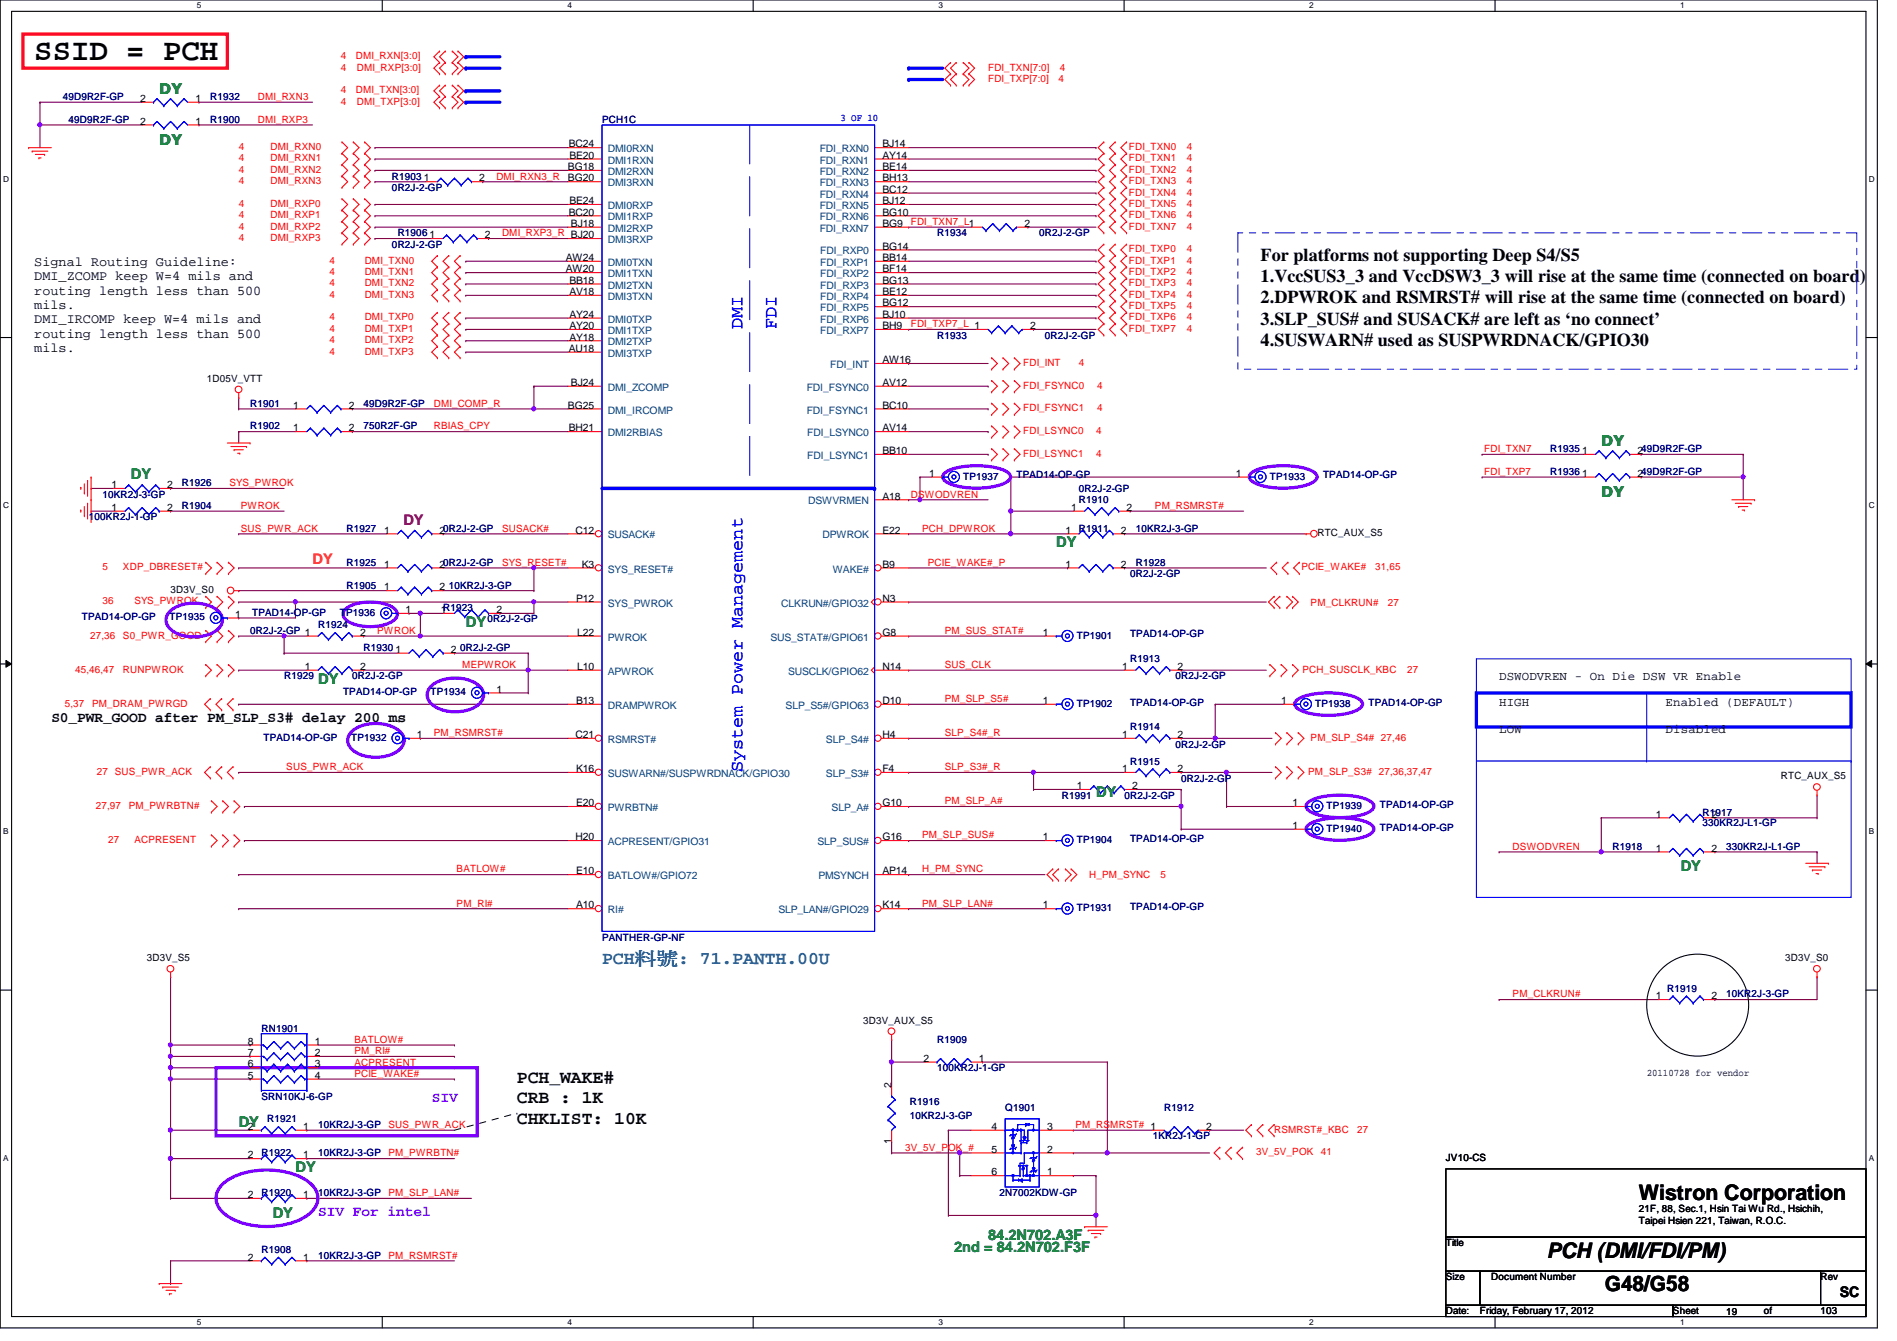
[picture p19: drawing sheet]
<svg xmlns="http://www.w3.org/2000/svg" width="297mm" height="210mm" viewBox="0 0 297 210" stroke-linecap="round" stroke-linejoin="round" font-family="sans-serif">
<defs><g id="words">
<text font-size="4.8" x="5.4" y="9.4">SSID = PCH</text>
<g font-size="3.3">
<text x="256.6" y="187.9">Wistron Corporation</text>
<text x="242.2" y="196.8">PCH (DMI/FDI/PM)</text>
<text x="251.3" y="202.1">G48/G58</text>
</g>
<g font-size="2.8">
<text x="197.4" y="40.8">For platforms not supporting Deep S4/S5</text>
<text x="197.4" y="44.2">1.VccSUS3_3 and VccDSW3_3 will rise at the same time (connected on board)</text>
<text x="197.4" y="47.5">2.DPWROK and RSMRST# will rise at the same time (connected on board)</text>
<text x="197.4" y="50.8">3.SLP_SUS# and SUSACK# are left as ‘no connect’</text>
<text x="197.4" y="54.2">4.SUSWARN# used as SUSPWRDNACK/GPIO30</text>
<text x="80.9" y="169.5">PCH_WAKE#</text>
<text x="80.9" y="172.7">CRB : 1K</text>
<text x="80.9" y="175.9">CHKLIST: 10K</text>
</g>
<g font-size="2.8" fill="#00f">
<text x="116.2" y="51.6" transform="rotate(-90 116.2 51.6)">DMI</text>
<text x="121.6" y="51.6" transform="rotate(-90 121.6 51.6)">FDI</text>
<text x="116.2" y="120.9" transform="rotate(-90 116.2 120.9)">System Power Management</text>
</g>
<text font-size="2.8" fill="#008080" x="94.3" y="150.8">PCH鎖料: 71.PANTH.00U</text>
<g font-size="2.3" fill="#008000">
<text x="24.9" y="14.7">DY</text>
<text x="24.9" y="22.7">DY</text>
<text x="250.7" y="69.8">DY</text>
<text x="20.5" y="75">DY</text>
<text x="250.7" y="77.9">DY</text>
<text x="165.4" y="85.7">DY</text>
<text x="72.9" y="98.1">DY</text>
<text x="49.8" y="107">DY</text>
<text x="171.6" y="124.8">DY</text>
<text x="263.2" y="136.4">DY</text>
<text x="37.4" y="176.4">DY</text>
<text x="46.3" y="183.5">DY</text>
<text x="42.7" y="190.6">DY</text>
<text x="149.4" y="195.9">2nd = 84.2N702.F3F</text>
<text x="154.7" y="194.1">84.2N702.A3F</text>
</g>
<text font-size="2.3" fill="#800080" x="63.2" y="82.1">DY</text>
<text font-size="2.3" fill="#ff8000" x="48.9" y="88.3">DY</text>
<g font-size="2.3">
<text x="8" y="113">S0_PWR_GOOD after PM_SLP_S3# delay 200 ms</text>
<text x="288.1" y="203">SC</text>
</g>
<g font-size="2.3" fill="#8000ff">
<text x="67.6" y="172.6">SIV</text>
<text x="49.8" y="190.3">SIV For intel</text>
</g>
<g font-size="2.1">
<text x="5.4" y="41.7">Signal Routing Guideline:</text>
<text x="5.4" y="43.9">DMI_ZCOMP keep W=4 mils and</text>
<text x="5.4" y="46.1">routing length less than 500</text>
<text x="5.4" y="48.4">mils.</text>
<text x="5.4" y="50.6">DMI_IRCOMP keep W=4 mils and</text>
<text x="5.4" y="52.9">routing length less than 500</text>
<text x="5.4" y="55.1">mils.</text>
</g>
<g font-size="1.9">
<text x="234.7" y="106.4">DSWODVREN - On Die DSW VR Enable</text>
<text x="234.7" y="110.6">HIGH</text>
<text x="260.8" y="110.6">Enabled (DEFAULT)</text>
<text x="234.7" y="114.7">LOW</text>
<text x="260.8" y="114.7">Disabled</text>
</g>
<g font-size="1.6" fill="#f00">
<text x="53.4" y="9.3">4</text>
<text x="53.4" y="11">4</text>
<text x="55.7" y="9.3">DMI_RXN[3:0]</text>
<text x="55.9" y="11">DMI_RXP[3:0]</text>
<text x="154.7" y="11">FDI_TXN[7:0]</text>
<text x="165.9" y="11">4</text>
<text x="40.4" y="15.7">DMI_RXN3</text>
<text x="53.4" y="14.6">4</text>
<text x="53.4" y="16.4">4</text>
<text x="55.7" y="14.6">DMI_TXN[3:0]</text>
<text x="55.9" y="16.4">DMI_TXP[3:0]</text>
<text x="154.7" y="12.8">FDI_TXP[7:0]</text>
<text x="165.7" y="12.8">4</text>
<text x="37.4" y="23.5">4</text>
<text x="40.4" y="19.2">DMI_RXP3</text>
<text x="42.4" y="23.5">DMI_RXN0</text>
<text x="176.8" y="23.5">FDI_TXN0</text>
<text x="185.8" y="23.5">4</text>
<text x="37.4" y="25.3">4</text>
<text x="37.4" y="27.1">4</text>
<text x="37.4" y="28.8">4</text>
<text x="42.4" y="25.3">DMI_RXN1</text>
<text x="42.4" y="27.1">DMI_RXN2</text>
<text x="42.4" y="28.8">DMI_RXN3</text>
<text x="77.7" y="28.1">DMI_RXN3_R</text>
<text x="176.8" y="27.1">FDI_TXN2</text>
<text x="176.8" y="28.8">FDI_TXN3</text>
<text x="176.8" y="25.3">FDI_TXN1</text>
<text x="185.8" y="27.1">4</text>
<text x="185.8" y="28.8">4</text>
<text x="185.8" y="25.3">4</text>
<text x="37.4" y="32.4">4</text>
<text x="37.4" y="34.2">4</text>
<text x="37.4" y="35.9">4</text>
<text x="42.4" y="32.4">DMI_RXP0</text>
<text x="42.4" y="34.2">DMI_RXP1</text>
<text x="42.4" y="35.9">DMI_RXP2</text>
<text x="142.6" y="35.2">FDI_TXN7_L1</text>
<text x="176.8" y="34.2">FDI_TXN6</text>
<text x="176.8" y="30.6">FDI_TXN4</text>
<text x="176.8" y="32.4">FDI_TXN5</text>
<text x="176.8" y="35.9">FDI_TXN7</text>
<text x="185.8" y="34.2">4</text>
<text x="185.8" y="30.6">4</text>
<text x="185.8" y="32.4">4</text>
<text x="185.8" y="35.9">4</text>
<text x="37.4" y="37.7">4</text>
<text x="42.4" y="37.7">DMI_RXP3</text>
<text x="51.6" y="41.3">4</text>
<text x="57.1" y="41.3">DMI_TXN0</text>
<text x="78.6" y="37">DMI_RXP3_R BJ20</text>
<text x="176.8" y="39.5">FDI_TXP0</text>
<text x="176.8" y="41.3">FDI_TXP1</text>
<text x="185.8" y="39.5">4</text>
<text x="185.8" y="41.3">4</text>
<text x="51.6" y="43.1">4</text>
<text x="51.6" y="44.8">4</text>
<text x="51.6" y="46.6">4</text>
<text x="57.1" y="43.1">DMI_TXN1</text>
<text x="57.1" y="44.8">DMI_TXN2</text>
<text x="57.1" y="46.6">DMI_TXN3</text>
<text x="176.8" y="46.6">FDI_TXP4</text>
<text x="176.8" y="43.1">FDI_TXP2</text>
<text x="176.8" y="44.8">FDI_TXP3</text>
<text x="185.8" y="46.6">4</text>
<text x="185.8" y="43.1">4</text>
<text x="185.8" y="44.8">4</text>
<text x="51.6" y="50.2">4</text>
<text x="51.6" y="51.9">4</text>
<text x="51.6" y="53.7">4</text>
<text x="57.1" y="50.2">DMI_TXP0</text>
<text x="57.1" y="51.9">DMI_TXP1</text>
<text x="57.1" y="53.7">DMI_TXP2</text>
<text x="142.6" y="51.2">FDI_TXP7_L 1</text>
<text x="176.8" y="50.2">FDI_TXP6</text>
<text x="176.8" y="48.4">FDI_TXP5</text>
<text x="176.8" y="51.9">FDI_TXP7</text>
<text x="185.8" y="50.2">4</text>
<text x="185.8" y="48.4">4</text>
<text x="185.8" y="51.9">4</text>
<text x="51.6" y="55.5">4</text>
<text x="57.1" y="55.5">DMI_TXP3</text>
<text x="160.2" y="57.3">FDI_INT</text>
<text x="168.9" y="57.3">4</text>
<text x="67.9" y="63.7">DMI_COMP_R</text>
<text x="160.2" y="64.4">FDI_FSYNC1</text>
<text x="160.2" y="60.8">FDI_FSYNC0</text>
<text x="171.8" y="64.4">4</text>
<text x="171.8" y="60.8">4</text>
<text x="67.9" y="67.2">RBIAS_CPY</text>
<text x="160.2" y="67.9">FDI_LSYNC0</text>
<text x="160.2" y="71.5">FDI_LSYNC1</text>
<text x="171.6" y="67.9">4</text>
<text x="171.6" y="71.5">4</text>
<text x="232.4" y="70.8">FDI_TXN7</text>
<text x="35.9" y="76.1">SYS_PWROK</text>
<text x="142.6" y="77.9">DSWODVREN</text>
<text x="232.4" y="74.3">FDI_TXP7</text>
<text x="37.7" y="79.7">PWROK</text>
<text x="37.7" y="83.2">SUS_PWR_ACK</text>
<text x="78.6" y="83.2">SUSACK#</text>
<text x="144.4" y="83.2">PCH_DPWROK</text>
<text x="180.8" y="79.7">PM_RSMRST#</text>
<text x="16" y="89.3">5</text>
<text x="19.3" y="89.3">XDP_DBRESET#</text>
<text x="78.6" y="88.6">SYS_RESET#</text>
<text x="145.3" y="88.6">PCIE_WAKE#_P</text>
<text x="203.8" y="89.3">PCIE_WAKE#</text>
<text x="215.3" y="89.3">31,65</text>
<text x="16" y="94.6">36</text>
<text x="21" y="94.6">SYS_PWROK</text>
<text x="205.2" y="94.8">PM_CLKRUN#</text>
<text x="217.3" y="94.8">27</text>
<text x="14.1" y="99.9">27,36</text>
<text x="19.3" y="99.9">S0_PWR_GOOD</text>
<text x="59.1" y="99.2">PWROK</text>
<text x="148" y="99.2">PM_SUS_STAT#</text>
<text x="11.8" y="105.3">45,46,47</text>
<text x="19.3" y="105.3">RUNPWROK</text>
<text x="72.4" y="104.6">MEPWROK</text>
<text x="148" y="104.6">SUS_CLK</text>
<text x="204" y="105.3">PCH_SUSCLK_KBC</text>
<text x="220.3" y="105.3">27</text>
<text x="10.2" y="110.6">5,37</text>
<text x="14.4" y="110.6">PM_DRAM_PWRGD</text>
<text x="148" y="109.9">PM_SLP_S5#</text>
<text x="67.9" y="115.2">PM_RSMRST#</text>
<text x="148" y="115.2">SLP_S4#_R</text>
<text x="205.2" y="116">PM_SLP_S4# 27,46</text>
<text x="15.2" y="121.3">27 SUS_PWR_ACK</text>
<text x="44.8" y="120.6">SUS_PWR_ACK</text>
<text x="148" y="120.6">SLP_S3#_R</text>
<text x="148" y="125.9">PM_SLP_A#</text>
<text x="204.8" y="121.3">PM_SLP_S3# 27,36,37,47</text>
<text x="15" y="126.6">27,97</text>
<text x="16.9" y="132">27</text>
<text x="20.1" y="126.6">PM_PWRBTN#</text>
<text x="21" y="132">ACPRESENT</text>
<text x="144.4" y="131.2">PM_SLP_SUS#</text>
<text x="71.5" y="136.6">BATLOW#</text>
<text x="144.4" y="136.6">H_PM_SYNC</text>
<text x="170.6" y="137.5">H_PM_SYNC</text>
<text x="181.7" y="137.5">5</text>
<text x="236.9" y="133">DSWODVREN</text>
<text x="71.5" y="141.9">PM_RI#</text>
<text x="144.4" y="141.9">PM_SLP_LAN#</text>
<text x="236.9" y="156.1">PM_CLKRUN#</text>
<text x="55.5" y="163.2">BATLOW#</text>
<text x="55.5" y="165">PM_RI#</text>
<text x="55.5" y="166.8">ACPRESENT</text>
<text x="55.5" y="168.6">PCIE_WAKE#</text>
<text x="60.8" y="176.6">SUS_PWR_ACK</text>
<text x="168.4" y="176.6">PM_RSMRST# 1</text>
<text x="199.5" y="177.3">RSMRST#_KBC</text>
<text x="212.5" y="177.3">27</text>
<text x="60.8" y="181">PM_PWRBTN#</text>
<text x="141.7" y="180.1">3V_5V_POK_#</text>
<text x="196.7" y="180.8">3V_5V_POK</text>
<text x="206.8" y="180.8">41</text>
<text x="60.8" y="187.2">PM_SLP_LAN#</text>
<text x="60.8" y="197">PM_RSMRST#</text>
</g>
<g font-size="1.6" fill="#000080">
<text x="9.8" y="15.7">49D9R2F-GP</text>
<text x="32.9" y="15.7">R1932</text>
<text x="10.7" y="19.2">49D9R2F-GP</text>
<text x="32.9" y="19.2">R1900</text>
<text x="94.3" y="19.2">PCH1C</text>
<text x="61.4" y="28.1">R1903</text>
<text x="61.4" y="29.9">0R2J-2-GP</text>
<text x="61.4" y="38.8">0R2J-2-GP</text>
<text x="62.3" y="37">R1906</text>
<text x="146.7" y="37">R1934</text>
<text x="162.7" y="37">0R2J-2-GP</text>
<text x="146.7" y="53">R1933</text>
<text x="163.6" y="53">0R2J-2-GP</text>
<text x="39.2" y="63.7">R1901</text>
<text x="56.9" y="63.7">49D9R2F-GP</text>
<text x="39.2" y="67.2">R1902</text>
<text x="56.9" y="67.2">750R2F-GP</text>
<text x="242.7" y="70.8">R1935</text>
<text x="16" y="77.9">10KR2J-3-GP</text>
<text x="28.5" y="76.1">R1926</text>
<text x="150.8" y="75.1">TP1937</text>
<text x="159.2" y="74.9">TPAD14-OP-GP</text>
<text x="168.9" y="77">0R2J-2-GP</text>
<text x="198.8" y="75.1">TP1933</text>
<text x="207.2" y="74.9">TPAD14-OP-GP</text>
<text x="242.7" y="74.3">R1936</text>
<text x="13.9" y="81.4">100KR2J-1-GP</text>
<text x="28.5" y="79.7">R1904</text>
<text x="54.3" y="83.2">R1927</text>
<text x="168.9" y="83.2">R1911</text>
<text x="168.9" y="78.8">R1910</text>
<text x="177.8" y="83.2">10KR2J-3-GP</text>
<text x="54.3" y="88.6">R1925</text>
<text x="177.8" y="88.6">R1928</text>
<text x="54.3" y="92.1">R1905</text>
<text x="70.3" y="92.1">10KR2J-3-GP</text>
<text x="177" y="90.3">0R2J-2-GP</text>
<text x="12.8" y="97.1">TPAD14-OP-GP</text>
<text x="26.5" y="97.1">TP1935</text>
<text x="39.2" y="99.2">0R2J-2-GP 1</text>
<text x="39.5" y="96.4">TPAD14-OP-GP</text>
<text x="49.8" y="98.3">R1924</text>
<text x="53.2" y="96.4">TP1936</text>
<text x="56.9" y="101.9">R1930</text>
<text x="72" y="101.9">0R2J-2-GP</text>
<text x="76.3" y="97.3">0R2J-2-GP</text>
<text x="168.6" y="99.9">TP1901</text>
<text x="177" y="99.8">TPAD14-OP-GP</text>
<text x="44.5" y="106.3">R1929</text>
<text x="55.2" y="106.3">0R2J-2-GP</text>
<text x="177" y="103.7">R1913</text>
<text x="184.1" y="106.3">0R2J-2-GP</text>
<text x="53.7" y="108.8">TPAD14-OP-GP</text>
<text x="67.4" y="108.8">TP1934</text>
<text x="168.6" y="110.6">TP1902</text>
<text x="177" y="110.4">TPAD14-OP-GP</text>
<text x="205.9" y="110.6">TP1938</text>
<text x="214.3" y="110.4">TPAD14-OP-GP</text>
<text x="41.3" y="116">TPAD14-OP-GP</text>
<text x="55" y="116">TP1932</text>
<text x="177" y="114.3">R1914</text>
<text x="177" y="119.7">R1915</text>
<text x="184.1" y="117">0R2J-2-GP</text>
<text x="166.3" y="125">R1991</text>
<text x="176.1" y="125">0R2J-2-GP</text>
<text x="185" y="122.3">0R2J-2-GP</text>
<text x="168.6" y="132">TP1904</text>
<text x="177" y="131.8">TPAD14-OP-GP</text>
<text x="207.7" y="126.6">TP1939</text>
<text x="207.7" y="130.2">TP1940</text>
<text x="216.1" y="126.4">TPAD14-OP-GP</text>
<text x="216.1" y="130">TPAD14-OP-GP</text>
<text x="266.6" y="127.7">R1917</text>
<text x="266.6" y="129.3">330KR2J-L1-GP</text>
<text x="252.5" y="133">R1918</text>
<text x="270.3" y="133">330KR2J-L1-GP</text>
<text x="168.6" y="142.6">TP1931</text>
<text x="177" y="142.5">TPAD14-OP-GP</text>
<text x="94.3" y="147.2">PANTHER-GP-NF</text>
<text x="261.1" y="155.2">R1919</text>
<text x="40.9" y="161.5">RN1901</text>
<text x="270.3" y="156.1">10KR2J-3-GP</text>
<text x="146.7" y="163.2">R1909</text>
<text x="146.7" y="167.7">100KR2J-1-GP</text>
<text x="40.9" y="172.1">SRN10KJ-6-GP</text>
<text x="142.4" y="173">R1916</text>
<text x="157.4" y="173.9">Q1901</text>
<text x="182.3" y="173.9">R1912</text>
<text x="41.8" y="175.7">R1921</text>
<text x="49.8" y="176.6">10KR2J-3-GP</text>
<text x="142.4" y="175.1">10KR2J-3-GP</text>
<text x="180.5" y="178.4">1KR2J-1-GP</text>
<text x="40.9" y="181">R1922</text>
<text x="49.8" y="181">10KR2J-3-GP</text>
<text x="40.9" y="187.2">R1920</text>
<text x="49.8" y="187.2">10KR2J-3-GP</text>
<text x="156.5" y="187.2">2N7002KDW-GP</text>
<text x="40.9" y="196.1">R1908</text>
<text x="49.8" y="197">10KR2J-3-GP</text>
</g>
<g font-size="1.6">
<text x="21.9" y="16">2</text>
<text x="30.6" y="16">1</text>
<text x="21.9" y="19.5">2</text>
<text x="30.6" y="19.5">1</text>
<text x="89.1" y="23.1">BC24</text>
<text x="138.2" y="23.1">BJ14</text>
<text x="66.4" y="28.4">1</text>
<text x="75.1" y="28.4">2</text>
<text x="88.9" y="26.6">BG18</text>
<text x="88.9" y="28.4">BG20</text>
<text x="89.2" y="24.8">BE20</text>
<text x="138.2" y="24.8">AY14</text>
<text x="138.2" y="26.6">BE14</text>
<text x="138.2" y="28.4">BH13</text>
<text x="89.1" y="33.7">BC20</text>
<text x="89.2" y="32">BE24</text>
<text x="89.4" y="35.5">BJ18</text>
<text x="138.2" y="30.2">BC12</text>
<text x="138.2" y="32">BJ12</text>
<text x="138.2" y="33.7">BG10</text>
<text x="138.2" y="35.5">BG9</text>
<text x="160.4" y="35.5">2</text>
<text x="67.3" y="37.3">1</text>
<text x="75.9" y="37.3">2</text>
<text x="88.6" y="40.9">AW24</text>
<text x="138.2" y="39.1">BG14</text>
<text x="138.2" y="40.9">BB14</text>
<text x="88.6" y="42.6">AW20</text>
<text x="89.2" y="44.4">BB18</text>
<text x="89.2" y="46.2">AV18</text>
<text x="138.2" y="42.6">BF14</text>
<text x="138.2" y="44.4">BG13</text>
<text x="138.2" y="46.2">BE12</text>
<text x="138.2" y="48">BG12</text>
<text x="89.2" y="49.7">AY24</text>
<text x="89.2" y="51.5">AY20</text>
<text x="89.2" y="53.3">AY18</text>
<text x="138.2" y="49.7">BJ10</text>
<text x="138.2" y="51.5">BH9</text>
<text x="161.3" y="51.5">2</text>
<text x="32.4" y="59.8">1D05V_VTT</text>
<text x="89.1" y="55.1">AU18</text>
<text x="138.2" y="56.9">AW16</text>
<text x="45.9" y="64">1</text>
<text x="54.6" y="64">2</text>
<text x="88.9" y="64">BG25</text>
<text x="89.4" y="60.4">BJ24</text>
<text x="138.2" y="60.4">AV12</text>
<text x="138.2" y="64">BC10</text>
<text x="45.9" y="67.5">1</text>
<text x="54.6" y="67.5">2</text>
<text x="89.1" y="67.5">BH21</text>
<text x="138.2" y="67.5">AV14</text>
<text x="138.2" y="71.1">BB10</text>
<text x="247.7" y="71.1">1</text>
<text x="256.4" y="71.1">249D9R2F-GP</text>
<text x="17.5" y="76.4">1</text>
<text x="26.2" y="76.4">2</text>
<text x="145.5" y="74.6">1</text>
<text x="193.5" y="74.6">1</text>
<text x="247.7" y="74.6">1</text>
<text x="256.4" y="74.6">249D9R2F-GP</text>
<text x="17.5" y="80">1</text>
<text x="26.2" y="80">2</text>
<text x="60.2" y="83.5">1</text>
<text x="68.8" y="83.5">20R2J-2-GP</text>
<text x="90.1" y="83.5">C12</text>
<text x="138.2" y="83.5">E22</text>
<text x="138.2" y="78.2">A18</text>
<text x="166.8" y="83.5">1</text>
<text x="167.7" y="80">1</text>
<text x="175.5" y="83.5">2</text>
<text x="176.4" y="80">2</text>
<text x="206.3" y="83.9">RTC_AUX_S5</text>
<text x="60.2" y="88.9">1</text>
<text x="68.8" y="88.9">20R2J-2-GP</text>
<text x="91.1" y="88.9">K3</text>
<text x="138.2" y="88.9">B9</text>
<text x="166.8" y="88.9">1</text>
<text x="175.5" y="88.9">2</text>
<text x="26.7" y="92.8">3D3V_S0</text>
<text x="60.2" y="92.4">1</text>
<text x="63.5" y="96">1</text>
<text x="68.8" y="92.4">2</text>
<text x="69" y="96">1R1923</text>
<text x="77.7" y="96">2</text>
<text x="90.2" y="94.2">P12</text>
<text x="138.2" y="94.2">N3</text>
<text x="36.8" y="96.7">1</text>
<text x="56.4" y="99.5">2</text>
<text x="90.4" y="99.5">L22</text>
<text x="138.2" y="99.5">G8</text>
<text x="163.3" y="99.5">1</text>
<text x="47.7" y="104.9">1</text>
<text x="56.4" y="104.9">2</text>
<text x="61.9" y="102.2">1</text>
<text x="70.6" y="102.2">2</text>
<text x="90.4" y="104.9">L10</text>
<text x="138.2" y="104.9">N14</text>
<text x="175.7" y="104.9">1</text>
<text x="184.4" y="104.9">2</text>
<text x="77.7" y="108.4">1</text>
<text x="90.2" y="110.2">B13</text>
<text x="138.2" y="110.2">D10</text>
<text x="163.3" y="110.2">1</text>
<text x="200.6" y="110.2">1</text>
<text x="65.3" y="115.5">1</text>
<text x="90.1" y="115.5">C21</text>
<text x="138.2" y="115.5">H4</text>
<text x="175.7" y="115.5">1</text>
<text x="184.4" y="115.5">2</text>
<text x="90.2" y="120.9">K16</text>
<text x="138.2" y="120.9">F4</text>
<text x="168.6" y="123.5">1</text>
<text x="175.7" y="120.9">1</text>
<text x="177.3" y="123.5">2</text>
<text x="184.4" y="120.9">2</text>
<text x="278.8" y="122">RTC_AUX_S5</text>
<text x="90.1" y="131.5">H20</text>
<text x="90.2" y="126.2">E20</text>
<text x="138.2" y="131.5">G16</text>
<text x="138.2" y="126.2">G10</text>
<text x="163.3" y="131.5">1</text>
<text x="202.4" y="126.2">1</text>
<text x="202.4" y="129.8">1</text>
<text x="259.3" y="128">1</text>
<text x="268" y="128">2</text>
<text x="90.2" y="136.9">E10</text>
<text x="138.2" y="136.9">AP14</text>
<text x="259.3" y="133.3">1</text>
<text x="268" y="133.3">2</text>
<text x="90.2" y="142.2">A10</text>
<text x="138.2" y="142.2">K14</text>
<text x="163.3" y="142.2">1</text>
<text x="23" y="150.5">3D3V_S5</text>
<text x="279.5" y="150.5">3D3V_S0</text>
<text x="135.2" y="160.2">3D3V_AUX_S5</text>
<text x="259.3" y="156.4">1</text>
<text x="268" y="156.4">2</text>
<text x="38.8" y="167.1">6</text>
<text x="38.8" y="165.3">7</text>
<text x="38.8" y="163.5">8</text>
<text x="49.3" y="163.5">1</text>
<text x="49.3" y="165.3">2</text>
<text x="49.3" y="167.1">3</text>
<text x="144.6" y="166.2">2</text>
<text x="153.3" y="166.2">1</text>
<text x="38.8" y="168.9">5</text>
<text x="49.3" y="168.9">4</text>
<text x="139.6" y="170.3" transform="rotate(-90 139.6 170.3)">2</text>
<text x="257.8" y="168.4">20110728 for vendor</text>
<text x="38.8" y="176.9">2</text>
<text x="47.5" y="176.9">1</text>
<text x="139.6" y="179" transform="rotate(-90 139.6 179)">1</text>
<text x="155.3" y="176.9">4</text>
<text x="164" y="176.9">3</text>
<text x="188.8" y="176.9">2</text>
<text x="38.8" y="181.3">2</text>
<text x="47.5" y="181.3">1</text>
<text x="155.3" y="180.4">5</text>
<text x="155.3" y="184">6</text>
<text x="164" y="184">1</text>
<text x="164" y="180.4">2</text>
<text x="226.4" y="181.7">JV10-CS</text>
<text x="38.8" y="187.5">2</text>
<text x="47.5" y="187.5">1</text>
<text x="256.6" y="189.7">21F, 88, Sec.1, Hsin Tai Wu Rd., Hsichih,</text>
<text x="256.6" y="191.6">Taipei Hsien 221, Taiwan, R.O.C.</text>
<text x="38.8" y="197.3">2</text>
<text x="47.5" y="197.3">1</text>
<text x="226.4" y="195.1">Title</text>
<text x="226.4" y="200.4">Size</text>
<text x="233.5" y="200.4">Document Number</text>
<text x="285.1" y="200.4">Rev</text>
<text x="226.4" y="205.7">Date:</text>
<text x="231.7" y="205.7">Friday, February 17, 2012</text>
<text x="262" y="205.7">Sheet</text>
<text x="270.3" y="205.9">19</text>
<text x="276.2" y="205.7">of</text>
<text x="285.1" y="205.7">103</text>
</g>
<g font-size="1.6" fill="#004080">
<text x="95.2" y="23.8">DMI0RXN</text>
<text x="128.4" y="23.8">FDI_RXN0</text>
<text x="95.2" y="25.6">DMI1RXN</text>
<text x="95.2" y="27.4">DMI2RXN</text>
<text x="95.2" y="29.2">DMI3RXN</text>
<text x="128.4" y="25.6">FDI_RXN1</text>
<text x="128.4" y="27.4">FDI_RXN2</text>
<text x="128.4" y="29.2">FDI_RXN3</text>
<text x="95.2" y="32.7">DMI0RXP</text>
<text x="95.2" y="34.5">DMI1RXP</text>
<text x="128.4" y="30.9">FDI_RXN4</text>
<text x="128.4" y="32.7">FDI_RXN5</text>
<text x="128.4" y="34.5">FDI_RXN6</text>
<text x="95.2" y="36.3">DMI2RXP</text>
<text x="95.2" y="38.1">DMI3RXP</text>
<text x="95.2" y="41.6">DMI0TXN</text>
<text x="128.4" y="36.3">FDI_RXN7</text>
<text x="128.4" y="39.8">FDI_RXP0</text>
<text x="128.4" y="41.6">FDI_RXP1</text>
<text x="95.2" y="43.4">DMI1TXN</text>
<text x="95.2" y="45.2">DMI2TXN</text>
<text x="95.2" y="46.9">DMI3TXN</text>
<text x="128.4" y="43.4">FDI_RXP2</text>
<text x="128.4" y="45.2">FDI_RXP3</text>
<text x="128.4" y="46.9">FDI_RXP4</text>
<text x="95.2" y="50.5">DMI0TXP</text>
<text x="95.2" y="52.3">DMI1TXP</text>
<text x="128.4" y="48.7">FDI_RXP5</text>
<text x="128.4" y="50.5">FDI_RXP6</text>
<text x="128.4" y="52.3">FDI_RXP7</text>
<text x="95.2" y="54.1">DMI2TXP</text>
<text x="95.2" y="55.8">DMI3TXP</text>
<text x="130" y="57.6">FDI_INT</text>
<text x="95.2" y="61.2">DMI_ZCOMP</text>
<text x="95.2" y="64.7">DMI_IRCOMP</text>
<text x="126.3" y="61.2">FDI_FSYNC0</text>
<text x="126.3" y="64.7">FDI_FSYNC1</text>
<text x="95.2" y="68.3">DMI2RBIAS</text>
<text x="126.4" y="68.3">FDI_LSYNC0</text>
<text x="126.4" y="71.8">FDI_LSYNC1</text>
<text x="126.5" y="79">DSWVRMEN</text>
<text x="95.2" y="89.6">SYS_RESET#</text>
<text x="95.2" y="84.3">SUSACK#</text>
<text x="128.8" y="84.3">DPWROK</text>
<text x="130.4" y="89.6">WAKE#</text>
<text x="95.2" y="95">SYS_PWROK</text>
<text x="122.3" y="95">CLKRUN#/GPIO32</text>
<text x="95.2" y="100.3">PWROK</text>
<text x="120.6" y="100.3">SUS_STAT#/GPIO61</text>
<text x="95.2" y="105.6">APWROK</text>
<text x="123.4" y="105.6">SUSCLK/GPIO62</text>
<text x="95.2" y="111">DRAMPWROK</text>
<text x="123" y="111">SLP_S5#/GPIO63</text>
<text x="95.2" y="116.3">RSMRST#</text>
<text x="129.3" y="116.3">SLP_S4#</text>
<text x="95.2" y="121.6">SUSWARN#/SUSPWRDNACK/GPIO30</text>
<text x="129.3" y="121.6">SLP_S3#</text>
<text x="95.2" y="127">PWRBTN#</text>
<text x="130.2" y="127">SLP_A#</text>
<text x="95.2" y="132.3">ACPRESENT/GPIO31</text>
<text x="95.2" y="137.6">BATLOW#/GPIO72</text>
<text x="128" y="132.3">SLP_SUS#</text>
<text x="128.1" y="137.6">PMSYNCH</text>
<text x="95.2" y="143">RI#</text>
<text x="121.9" y="143">SLP_LAN#/GPIO29</text>
</g>
<text font-size="1.6" fill="#00f" x="131.6" y="19">3 OF 10</text>
<g font-size="1.3">
<text x="30.8" y="1.3">5</text>
<text x="88.9" y="1.3">4</text>
<text x="146.9" y="1.3">3</text>
<text x="205" y="1.3">2</text>
<text x="263.1" y="1.3">1</text>
<text x=".5" y="28.4">D</text>
<text x="292.6" y="28.4">D</text>
<text x=".5" y="79.5">C</text>
<text x="292.6" y="79.5">C</text>
<text x=".5" y="130.6">B</text>
<text x="292.6" y="130.6">B</text>
<text x=".5" y="181.7">A</text>
<text x="292.6" y="181.7">A</text>
<text x="30.8" y="207.4">5</text>
<text x="88.9" y="207.4">4</text>
<text x="146.9" y="207.4">3</text>
<text x="205" y="207.4">2</text>
<text x="263.1" y="207.4">1</text>
</g>
</g></defs>
<path d="M0 0h294v207.9h-294zM1.8 1.8h290.4v204.3h-290.4z" fill="none" stroke="#000" stroke-width=".17"/>
<g fill="#fff">
<path d="M30.8 .2h.7v1.4h-.7z"/>
<path d="M30.8 206.2h.7v1.4h-.7z"/>
</g>
<path d="M59.9 0v1.8M59.9 206.1v1.8" fill="none" stroke="#000" stroke-width=".17"/>
<g fill="#fff">
<path d="M88.9 .2h.6v1.4h-.6z"/>
<path d="M88.9 206.2h.6v1.4h-.6z"/>
</g>
<path d="M117.9 0v1.8M117.9 206.1v1.8" fill="none" stroke="#000" stroke-width=".17"/>
<g fill="#fff">
<path d="M146.9 .2h.7v1.4h-.7z"/>
<path d="M146.9 206.2h.7v1.4h-.7z"/>
</g>
<path d="M176 0v1.8M176 206.1v1.8" fill="none" stroke="#000" stroke-width=".17"/>
<g fill="#fff">
<path d="M205 .2h.7v1.4h-.7z"/>
<path d="M205 206.2h.7v1.4h-.7z"/>
</g>
<path d="M234.1 0v1.8M234.1 206.1v1.8" fill="none" stroke="#000" stroke-width=".17"/>
<g fill="#fff">
<path d="M263.1 .2h.7v1.4h-.7z"/>
<path d="M263.1 206.2h.7v1.4h-.7z"/>
<path d="M.5 27.3h.9v1.4h-.9z"/>
<path d="M292.6 27.3h.9v1.4h-.9z"/>
<path d="M.5 78.4h.9v1.4h-.9z"/>
<path d="M292.6 78.4h.9v1.4h-.9z"/>
</g>
<path d="M0 52.8h1.8M292.2 52.8h1.8" fill="none" stroke="#000" stroke-width=".17"/>
<g fill="#fff">
<path d="M.5 129.5h.8v1.4h-.8z"/>
<path d="M292.6 129.5h.9v1.4h-.9z"/>
</g>
<path d="M0 103.9h1.8M292.2 103.9h1.8" fill="none" stroke="#000" stroke-width=".17"/>
<path d="M.9 103.4l.9 .5-.9 .5zM292.2 103.9l.9-.5v1z" fill="#000"/>
<path d="M.9 103.4l.9 .5-.9 .5zM292.2 103.9l.9-.5v1z" fill="none" stroke="#000" stroke-width=".16"/>
<g fill="#fff">
<path d="M.5 180.5h.8v1.4h-.8z"/>
<path d="M292.6 180.5h.9v1.4h-.9z"/>
</g>
<path d="M0 155h1.8M292.2 155h1.8" fill="none" stroke="#000" stroke-width=".17"/>
<path d="M72.9 10.7h5.4" fill="none" stroke="#00f" stroke-width=".51"/>
<circle cx="72.9" cy="10.7" r=".25" fill="#00f"/>
<path d="M72.9 8.9h5.4" fill="none" stroke="#00f" stroke-width=".51"/>
<circle cx="72.9" cy="8.9" r=".25" fill="#00f"/>
<g fill="none" stroke="#800040" stroke-width=".17">
<path d="M58.7 26.7h.1M58.7 28.4h.1M58.7 26.7h30.2M58.7 28.4h8M72.9 49.8h.1M72.9 51.6h.1M72.9 53.3h.1M72.9 55.1h.1M72.9 40.9h.1M72.9 42.7h.1M72.9 44.4h.1M72.9 46.2h.1"/>
<path d="M72.9 49.8h16M72.9 51.6h16M72.9 53.3h16M72.9 55.1h16M72.9 40.9h16M72.9 42.7h16M72.9 44.4h16M72.9 46.2h16M14.3 76.5h.1M14.3 76.5h3.5M26.7 76.5h.1M26.7 76.5h17.8"/>
<path d="M37.4 62.2h.1M37.4 64h.1M37.4 67.6h.1M37.4 64h8.9M37.4 67.6h8.9M37.4 62.2v1.8M37.4 67.6v1.7M55.2 67.6h.1M55.2 67.6h33.7M142.3 64h12.4M142.3 67.6h12.4M142.3 60.5h12.4"/>
<path d="M142.3 71.1h12.4M154.7 64h.1M154.7 67.6h.1M154.7 60.5h.1M154.7 71.1h.1M14.3 80h.1M14.3 80h3.5M26.7 80h.1M26.7 80h17.8M176.1 88.9h.1M176.1 88.9h22.2M37.4 110.2h.1"/>
<path d="M37.4 110.2h51.5M37.4 136.9h.1M37.4 120.9h.1M37.4 136.9h51.5M37.4 120.9h51.5M38.3 126.2h.1M38.3 126.2h50.6M142.3 136.9h.1M142.3 136.9h21.3M234.7 133.3h.1M234.7 133.3h24.9M250.7 133.3h.1"/>
<path d="M234.7 156.5h.1M234.7 156.5h24.9M268.5 156.5h.1M268.5 156.5h16"/>
</g>
<circle cx="250.7" cy="133.3" r=".32" fill="#f0f"/>
<circle cx="250.7" cy="133.3" r=".32" fill="none" stroke="#f0f" stroke-width=".17"/>
<path d="M142.3 115.6h.1M142.3 115.6h33.8M250.7 128h.1M250.7 128h8.9M26.7 167.1h.1M26.7 165.4h12.5M26.7 167.1v1.8M39.2 165.4h.1M48 197.4h.1M48 197.4h23.2" fill="none" stroke="#800040" stroke-width=".17"/>
<circle cx="26.7" cy="167.1" r=".32" fill="#f0f"/>
<circle cx="26.7" cy="167.1" r=".32" fill="none" stroke="#f0f" stroke-width=".17"/>
<g fill="none" stroke="#800040" stroke-width=".17">
<path d="M37.4 83.6h.1M37.4 83.6h23.1M69.4 83.6h.1M69.4 83.6h19.5M142.3 99.6h.1M142.3 99.6h21.3M142.3 104.9h.1M142.3 104.9h33.8M185 104.9h.1M185 104.9h13.3M161.8 120.9h.1M161.8 120.9h14.3"/>
<path d="M250.7 128h.1M250.7 128v5.3M268.5 133.3h.1M268.5 128h.1M268.5 133.3h16M268.5 128h16M284.5 133.3h.1M284.5 128h.1M284.5 124.5v3.5M284.5 133.3v1.8M26.7 167.1h12.5M39.2 167.1h.1"/>
<path d="M49.8 163.6h21.4M49.8 165.4h21.4M49.8 167.1h21.4M71.2 163.6h.1M71.2 165.4h.1M71.2 167.1h.1"/>
</g>
<circle cx="161.8" cy="120.9" r=".32" fill="#f0f"/>
<circle cx="161.8" cy="120.9" r=".32" fill="none" stroke="#f0f" stroke-width=".17"/>
<path d="M26.7 163.6h.1M26.7 163.6h12.5M26.7 163.6v1.8M39.2 163.6h.1" fill="none" stroke="#800040" stroke-width=".17"/>
<circle cx="26.7" cy="163.5" r=".32" fill="#f0f"/>
<circle cx="26.7" cy="163.5" r=".32" fill="none" stroke="#f0f" stroke-width=".17"/>
<path d="M26.7 168.9h12.5M39.2 168.9h.1" fill="none" stroke="#800040" stroke-width=".17"/>
<circle cx="26.7" cy="168.9" r=".32" fill="#f0f"/>
<circle cx="26.7" cy="168.9" r=".32" fill="none" stroke="#f0f" stroke-width=".17"/>
<path d="M142.3 131.6h.1M142.3 131.6h21.3M192.1 120.9h.1M192.1 120.9h7.1M26.7 197.4h.1M26.7 197.4v3.5M26.7 197.4h12.5M26.7 200.9h.1" fill="none" stroke="#800040" stroke-width=".17"/>
<circle cx="192" cy="120.9" r=".32" fill="#f0f"/>
<circle cx="192" cy="120.9" r=".32" fill="none" stroke="#f0f" stroke-width=".17"/>
<path d="M190.3 115.6h.1M190.3 115.6h8.9" fill="none" stroke="#800040" stroke-width=".17"/>
<circle cx="190.3" cy="115.5" r=".32" fill="#f0f"/>
<circle cx="190.3" cy="115.5" r=".32" fill="none" stroke="#f0f" stroke-width=".17"/>
<path d="M142.3 56.9h.1M142.3 56.9h12.4M142.3 94.2h.1M142.3 94.2h56M142.3 110.2h.1M142.3 110.2h21.3M142.3 142.2h.1M142.3 142.2h21.3M26.7 165.4h.1M26.7 165.4v1.7" fill="none" stroke="#800040" stroke-width=".17"/>
<circle cx="26.7" cy="165.3" r=".32" fill="#f0f"/>
<circle cx="26.7" cy="165.3" r=".32" fill="none" stroke="#f0f" stroke-width=".17"/>
<path d="M144.1 78.2h.1M144.1 78.2h10.6" fill="none" stroke="#800040" stroke-width=".17"/>
<circle cx="144" cy="78.2" r=".32" fill="#f0f"/>
<circle cx="144" cy="78.2" r=".32" fill="none" stroke="#f0f" stroke-width=".17"/>
<path d="M142.3 35.6h.1M142.3 35.6h9.8M158.3 83.6h.1M158.3 83.6h8.9M176.9 80h.1M176.9 80h17.8M44.5 102.2h.1M44.5 102.2h17.8" fill="none" stroke="#800040" stroke-width=".17"/>
<circle cx="158.3" cy="83.5" r=".32" fill="#f0f"/>
<circle cx="158.3" cy="83.5" r=".32" fill="none" stroke="#f0f" stroke-width=".17"/>
<path d="M83.6 64h.1M83.6 64h5.3M142.3 83.6h.1M158.3 80h.1M158.3 80v3.6h-16M158.3 80h9.8M176.1 83.6h.1M176.1 83.6h28.4" fill="none" stroke="#800040" stroke-width=".17"/>
<circle cx="83.6" cy="64" r=".32" fill="#f0f"/>
<circle cx="83.6" cy="64" r=".32" fill="none" stroke="#f0f" stroke-width=".17"/>
<g fill="none" stroke="#800040" stroke-width=".17">
<path d="M6.3 19.6h.1M6.3 19.6v3.5M58.7 32h.1M58.7 33.8h.1M58.7 35.6h.1M58.7 37.3h.1M58.7 23.1h.1M58.7 24.9h.1M58.7 32h30.2M58.7 33.8h30.2M58.7 35.6h30.2M58.7 37.3h8.9"/>
<path d="M58.7 23.1h30.2M58.7 24.9h30.2M55.2 64h.1M83.6 60.5h.1M83.6 60.5h5.3M83.6 60.5v3.5h-28.4M142.3 88.9h24.9M167.2 88.9h.1M38.3 131.6h.1M38.3 131.6h50.6M142.3 120.9h.1M142.3 120.9h19.5"/>
<path d="M161.8 123.6h.1M161.8 120.9h.1M161.8 123.6h7.1M161.8 120.9v2.7M37.4 142.2h.1M37.4 142.2h51.5M284.5 152.9h.1M284.5 152.9v3.6"/>
</g>
<circle cx="6.2" cy="19.5" r=".32" fill="#f0f"/>
<circle cx="6.2" cy="19.5" r=".32" fill="none" stroke="#f0f" stroke-width=".17"/>
<g fill="none" stroke="#800040" stroke-width=".17">
<path d="M6.3 19.6h.1M6.3 16h.1M6.3 16h16M6.3 19.6h16M6.3 16v3.6M31.2 16h.1M31.2 19.6h.1M31.2 16h17.7M31.2 19.6h17.7M75.6 28.4h.1M75.6 28.4h13.3M142.3 23.1h29.3"/>
<path d="M142.3 33.8h29.3M142.3 30.2h29.3M142.3 26.7h29.3M142.3 32h29.3M142.3 28.4h29.3M142.3 24.9h29.3M160.9 35.6h.1M160.9 35.6h10.7M171.6 23.1h.1M171.6 33.8h.1M171.6 30.2h.1M171.6 26.7h.1"/>
<path d="M171.6 32h.1M171.6 28.4h.1M171.6 24.9h.1M26.7 176.9h.1M26.7 176.9h12.5M26.7 176.9v4.5M26.7 181.4h.1M26.7 181.4h12.5M48 181.4h.1M48 181.4h23.2"/>
</g>
<circle cx="26.7" cy="181.3" r=".32" fill="#f0f"/>
<circle cx="26.7" cy="181.3" r=".32" fill="none" stroke="#f0f" stroke-width=".17"/>
<circle cx="26.7" cy="176.9" r=".32" fill="#f0f"/>
<circle cx="26.7" cy="176.9" r=".32" fill="none" stroke="#f0f" stroke-width=".17"/>
<g fill="none" stroke="#800040" stroke-width=".17">
<path d="M142.3 39.1h29.3M171.6 39.1h.1M142.3 46.2h29.3M142.3 49.8h29.3M142.3 42.7h29.3M142.3 48h29.3M142.3 44.4h29.3M142.3 40.9h29.3M161.8 51.6h.1M161.8 51.6h9.8M171.6 46.2h.1M171.6 49.8h.1"/>
<path d="M171.6 42.7h.1M171.6 48h.1M171.6 44.4h.1M171.6 40.9h.1M232.1 71.1h.1M232.1 71.1h16M257 74.7h.1M273 71.1h.1M273 71.1v3.6h-16M37.4 104.9h.1M37.4 104.9h10.6"/>
</g>
<circle cx="272.9" cy="74.6" r=".32" fill="#f0f"/>
<circle cx="272.9" cy="74.6" r=".32" fill="none" stroke="#f0f" stroke-width=".17"/>
<path d="M232.1 74.7h.1M232.1 74.7h16M257 71.1h.1M257 71.1h16M273 74.7h.1M273 74.7v3.5" fill="none" stroke="#800040" stroke-width=".17"/>
<path d="M72.9 16h5.4" fill="none" stroke="#00f" stroke-width=".51"/>
<circle cx="72.9" cy="16" r=".25" fill="#00f"/>
<path d="M72.9 14.2h5.4" fill="none" stroke="#00f" stroke-width=".51"/>
<circle cx="72.9" cy="14.2" r=".25" fill="#00f"/>
<path d="M142.3 12.4h5.3" fill="none" stroke="#00f" stroke-width=".51"/>
<circle cx="142.3" cy="12.4" r=".25" fill="#00f"/>
<path d="M142.3 126.2h.1M142.3 126.2h42.7M177.8 123.6h7.2M185 123.6h.1M185 126.2h.1M185 123.6v2.6" fill="none" stroke="#800040" stroke-width=".17"/>
<circle cx="184.9" cy="126.2" r=".32" fill="#f0f"/>
<circle cx="184.9" cy="126.2" r=".32" fill="none" stroke="#f0f" stroke-width=".17"/>
<path d="M76.5 37.3h.1M76.5 37.3h12.4M65.8 115.6h.1M65.8 115.6h23.1M48 176.9h.1M48 176.9h23.2M26.7 181.4h.1M26.7 181.4v6.2" fill="none" stroke="#800040" stroke-width=".17"/>
<circle cx="26.7" cy="181.3" r=".32" fill="#f0f"/>
<circle cx="26.7" cy="181.3" r=".32" fill="none" stroke="#f0f" stroke-width=".17"/>
<path d="M142.3 51.6h.1M142.3 51.6h10.6M82.7 104.9h.1M82.7 104.9h6.2M48 187.6h.1M48 187.6h25.8" fill="none" stroke="#800040" stroke-width=".17"/>
<circle cx="82.7" cy="104.9" r=".32" fill="#f0f"/>
<circle cx="82.7" cy="104.9" r=".32" fill="none" stroke="#f0f" stroke-width=".17"/>
<path d="M37.4 92.5h.1M37.4 92.5h23.1M65.8 99.6h.1M65.8 99.6h23.1M69.4 92.5h14.2M83.6 92.5h.1M83.6 88.9h.1M83.6 88.9v3.6" fill="none" stroke="#800040" stroke-width=".17"/>
<circle cx="65.8" cy="99.5" r=".32" fill="#f0f"/>
<circle cx="65.8" cy="99.5" r=".32" fill="none" stroke="#f0f" stroke-width=".17"/>
<path d="M65.8 96h.1M65.8 96v3.6" fill="none" stroke="#800040" stroke-width=".17"/>
<circle cx="65.8" cy="96" r=".32" fill="#f0f"/>
<circle cx="65.8" cy="96" r=".32" fill="none" stroke="#f0f" stroke-width=".17"/>
<path d="M44.5 99.6h.1M44.5 99.6h3.5M83.6 88.9h.1M83.6 88.9h5.3" fill="none" stroke="#800040" stroke-width=".17"/>
<circle cx="44.5" cy="99.5" r=".32" fill="#f0f"/>
<circle cx="44.5" cy="99.5" r=".32" fill="none" stroke="#f0f" stroke-width=".17"/>
<path d="M37.4 88.9h.1M37.4 88.9h23.1M69.4 88.9h14.2M83.6 88.9h.1" fill="none" stroke="#800040" stroke-width=".17"/>
<circle cx="83.6" cy="88.9" r=".32" fill="#f0f"/>
<circle cx="83.6" cy="88.9" r=".32" fill="none" stroke="#f0f" stroke-width=".17"/>
<path d="M46.3 94.2h.1M46.3 94.2h37.3M56.9 99.6h.1M56.9 99.6h8.9M65.8 96h.1M65.8 96h3.6M78.3 96h.1M78.3 96h5.3" fill="none" stroke="#800040" stroke-width=".17"/>
<circle cx="46.2" cy="94.2" r=".32" fill="#f0f"/>
<circle cx="46.2" cy="94.2" r=".32" fill="none" stroke="#f0f" stroke-width=".17"/>
<path d="M83.6 94.2h.1M83.6 94.2v1.8M83.6 94.2h5.3" fill="none" stroke="#800040" stroke-width=".17"/>
<circle cx="83.6" cy="94.2" r=".32" fill="#f0f"/>
<circle cx="83.6" cy="94.2" r=".32" fill="none" stroke="#f0f" stroke-width=".17"/>
<path d="M56.9 104.9h.1M71.2 102.2h.1M71.2 102.2h11.5M82.7 102.2h.1M82.7 102.2v2.7h-25.8M26.7 187.6h.1M26.7 187.6h12.5" fill="none" stroke="#800040" stroke-width=".17"/>
<path d="M142.3 10.7h5.3" fill="none" stroke="#00f" stroke-width=".51"/>
<circle cx="142.3" cy="10.7" r=".25" fill="#00f"/>
<path d="M37.4 99.6h.1M37.4 99.6h7.1v2.6M44.5 102.2h.1M26.7 168.9h.1M26.7 168.9v8M173.4 180.5h.1M173.4 180.5h16" fill="none" stroke="#800040" stroke-width=".17"/>
<circle cx="173.4" cy="180.4" r=".32" fill="#f0f"/>
<circle cx="173.4" cy="180.4" r=".32" fill="none" stroke="#f0f" stroke-width=".17"/>
<path d="M148.5 176.9h.1M148.5 176.9v13.3M148.5 190.2h.1M148.5 190.2h23.1" fill="none" stroke="#800040" stroke-width=".17"/>
<circle cx="171.6" cy="190.2" r=".32" fill="#f0f"/>
<circle cx="171.6" cy="190.2" r=".32" fill="none" stroke="#f0f" stroke-width=".17"/>
<g fill="none" stroke="#800040" stroke-width=".17">
<path d="M139.6 178.7h.1M139.6 162.7h.1M139.6 162.7v3.5M139.6 178.7v1.8M153.8 166.2h.1M153.8 166.2h19.6M173.4 166.2h.1M173.4 166.2v14.3h-5.3M150.3 180.5h.1M150.3 184h.1M150.3 180.5h1.8M150.3 184h1.8"/>
<path d="M150.3 180.5v3.5M168.1 180.5h.1M171.6 190.2h.1M171.6 190.2v1.8"/>
</g>
<circle cx="150.3" cy="180.4" r=".32" fill="#f0f"/>
<circle cx="150.3" cy="180.4" r=".32" fill="none" stroke="#f0f" stroke-width=".17"/>
<g fill="none" stroke="#800040" stroke-width=".17">
<path d="M139.6 166.2h.1M139.6 166.2v3.6M139.6 166.2h5.3M148.5 176.9h.1M148.5 176.9h3.6M168.1 176.9h.1M168.1 176.9h12.4M139.6 180.5h.1M139.6 180.5h10.7M168.1 184h.1M168.1 184h3.5M171.6 184h.1"/>
<path d="M171.6 184v6.2"/>
</g>
<circle cx="139.6" cy="166.2" r=".32" fill="#f0f"/>
<circle cx="139.6" cy="166.2" r=".32" fill="none" stroke="#f0f" stroke-width=".17"/>
<path d="M158.3 74.7h.1M158.3 74.7h35.5M158.3 74.7v5.3M158.3 80h.1M26.7 152.9h.1M26.7 152.9v10.7M49.8 168.9h21.4M71.2 168.9h.1M189.4 176.9h.1M189.4 176.9h5.3" fill="none" stroke="#800040" stroke-width=".17"/>
<circle cx="158.3" cy="80" r=".32" fill="#f0f"/>
<circle cx="158.3" cy="80" r=".32" fill="none" stroke="#f0f" stroke-width=".17"/>
<g fill="none" stroke="#800040" stroke-width=".17">
<path d="M142.3 78.2h.1M142.3 78.2h1.8M144.1 74.7h.1M144.1 78.2h.1M144.1 74.7h1.7M144.1 74.7v3.5M37.4 96.7h.1M37.4 94.2h.1M37.4 94.2h8.9M46.3 94.2h.1M46.3 94.2v2.5h-8.9M64 96h.1"/>
<path d="M64 96h1.8M78.3 108.5h4.4M82.7 108.5h.1M82.7 104.9h.1M82.7 104.9v3.6M185 115.6h.1M185 115.6h5.3M190.3 110.2h.1M190.3 115.6h.1M190.3 110.2h10.7M190.3 110.2v5.4M185 120.9h.1"/>
<path d="M185 129.8h.1M185 126.2h.1M185 120.9h7.1M185 129.8h17.7M185 126.2v3.6M192.1 126.2h.1M192.1 120.9h.1M192.1 126.2h10.6M192.1 120.9v5.3"/>
</g>
<g fill="none" stroke="#f00" stroke-width=".17">
<path d="M68.8 9.8h.1M68.8 11.6h.1M68.8 8h.1M68.8 15.1h.1M68.8 16.9h.1M68.8 13.3h.1M68.8 9.8l-.9 .9 .9 .9M68.8 8l-.9 .9 .9 .9M68.8 15.1l-.9 .9 .9 .9M68.8 13.3l-.9 .9 .9 .9M69.7 9.8h.1M69.7 11.6h.1"/>
<path d="M69.7 8h.1M69.7 15.1h.1M69.7 16.9h.1M69.7 13.3h.1M69.7 9.8l-.9 .9 .9 .9M69.7 8l-.9 .9 .9 .9M69.7 15.1l-.9 .9 .9 .9M69.7 13.3l-.9 .9 .9 .9M70.8 11.6h.1M70.8 9.8h.1M70.8 8h.1M70.8 16.9h.1"/>
<path d="M70.8 15.1h.1M70.8 13.3h.1M70.8 9.8l.9 .9-.9 .9M70.8 8l.9 .9-.9 .9M70.8 15.1l.9 .9-.9 .9M70.8 13.3l.9 .9-.9 .9M71.7 9.8h.1M71.7 11.6h.1M71.7 8h.1M71.7 15.1h.1M71.7 16.9h.1M71.7 13.3h.1"/>
<path d="M71.7 9.8l.9 .9-.9 .9M71.7 8l.9 .9-.9 .9M71.7 15.1l.9 .9-.9 .9M71.7 13.3l.9 .9-.9 .9M148.8 11.6h.1M148.8 13.3h.1M148.8 9.8h.1M148.8 11.6l-.8 .8 .8 .9M148.8 9.8l-.8 .9 .8 .9M149.7 13.3h.1M149.7 11.6h.1M149.7 9.8h.1"/>
<path d="M149.7 11.6l-.9 .8 .9 .9M149.7 9.8l-.9 .9 .9 .9M150.8 11.6h.1M150.8 13.3h.1M150.8 9.8h.1M150.8 11.6l.9 .8-.9 .9M150.8 9.8l.9 .9-.9 .9M151.7 11.6h.1M151.7 13.3h.1M151.7 9.8h.1M151.7 11.6l.9 .8-.9 .9M151.7 9.8l.9 .9-.9 .9"/>
<path d="M4.5 23.1h.1M4.5 23.1h3.5M5 23.7h.1M5 23.7h2.5M5.5 24.2h1.5M6.1 24.7h.1M6.1 24.7h.3M7 24.2h.1M53.5 32.9h.1M53.5 31.1h.1M53.5 34.7h.1M53.5 36.4h.1"/>
<path d="M53.5 38.2h.1M53.5 24h.1M53.5 22.2h.1M53.5 25.8h.1M53.5 27.6h.1M53.5 29.3h.1M53.5 32.9l.9 .9-.9 .9M53.5 31.1l.9 .9-.9 .9M53.5 34.7l.9 .9-.9 .8M53.5 27.6l.9 .8-.9 .9M53.5 36.4l.9 .9-.9 .9M53.5 24l.9 .9-.9 .9"/>
<path d="M53.5 22.2l.9 .9-.9 .9M53.5 25.8l.9 .9-.9 .9M55.3 31.1h.1M55.3 32.9h.1M55.3 34.7h.1M55.3 36.4h.1M55.3 38.2h.1M55.3 22.2h.1M55.3 24h.1M55.3 25.8h.1M55.3 27.6h.1M55.3 29.3h.1"/>
<path d="M55.3 31.1l.9 .9-.9 .9M55.3 32.9l.9 .9-.9 .9M55.3 34.7l.9 .9-.9 .8M55.3 36.4l.9 .9-.9 .9M55.3 22.2l.9 .9-.9 .9M55.3 24l.9 .9-.9 .9M55.3 25.8l.9 .9-.9 .9M55.3 27.6l.9 .8-.9 .9M57.1 32.9h.1M57.1 31.1h.1M57.1 34.7h.1M57.1 36.4h.1"/>
<path d="M57.1 38.2h.1M57.1 24h.1M57.1 22.2h.1M57.1 25.8h.1M57.1 27.6h.1M57.1 29.3h.1M57.1 32.9l.9 .9-.9 .9M57.1 34.7l.9 .9-.9 .8M57.1 31.1l.9 .9-.9 .9M57.1 36.4l.9 .9-.9 .9M57.1 24l.9 .9-.9 .9M57.1 25.8l.9 .9-.9 .9"/>
<path d="M57.1 22.2l.9 .9-.9 .9M57.1 27.6l.9 .8-.9 .9M66.7 28.4h1.8M73.8 28.4h1.8M88.9 23.1h5.4M88.9 28.4h5.4M88.9 24.9h5.4M88.9 26.7h5.4M88.9 32h5.4M88.9 33.8h5.4M88.9 35.6h5.4M88.9 37.3h5.4"/>
<path d="M136.9 23.1h5.4M136.9 28.4h5.4M136.9 24.9h5.4M136.9 26.7h5.4M136.9 32h5.4M136.9 33.8h5.4M136.9 35.6h5.4M136.9 30.2h5.4M136.9 39.1h5.4M172.8 22.2h.1M172.8 24h.1M172.8 38.2h.1"/>
<path d="M172.8 32.9h.1M172.8 34.7h.1M172.8 29.3h.1M172.8 31.1h.1M172.8 25.8h.1M172.8 27.6h.1M172.8 36.4h.1M172.8 24l-.8 .9 .8 .9M172.8 25.8l-.8 .9 .8 .9M172.8 22.2l-.8 .9 .8 .9M172.8 34.7l-.8 .9 .8 .8M172.8 38.2l-.8 .9 .8 .9"/>
<path d="M172.8 31.1l-.8 .9 .8 .9M172.8 29.3l-.8 .9 .8 .9M172.8 32.9l-.8 .9 .8 .9M172.8 27.6l-.8 .8 .8 .9M174.6 24h.1M174.6 22.2h.1M174.6 38.2h.1M174.6 34.7h.1M174.6 32.9h.1M174.6 31.1h.1M174.6 29.3h.1M174.6 27.6h.1"/>
<path d="M174.6 25.8h.1M174.6 36.4h.1M174.6 22.2l-.9 .9 .9 .9M174.6 24l-.9 .9 .9 .9M174.6 38.2l-.9 .9 .9 .9M174.6 32.9l-.9 .9 .9 .9M174.6 34.7l-.9 .9 .9 .8M174.6 31.1l-.9 .9 .9 .9M174.6 29.3l-.9 .9 .9 .9M174.6 27.6l-.9 .8 .9 .9M174.6 25.8l-.9 .9 .9 .9M176.4 22.2h.1"/>
<path d="M176.4 24h.1M176.4 38.2h.1M176.4 32.9h.1M176.4 34.7h.1M176.4 29.3h.1M176.4 31.1h.1M176.4 25.8h.1M176.4 27.6h.1M176.4 36.4h.1M176.4 24l-.9 .9 .9 .9M176.4 22.2l-.9 .9 .9 .9M176.4 38.2l-.9 .9 .9 .9"/>
<path d="M176.4 34.7l-.9 .9 .9 .8M176.4 31.1l-.9 .9 .9 .9M176.4 32.9l-.9 .9 .9 .9M176.4 29.3l-.9 .9 .9 .9M176.4 27.6l-.9 .8 .9 .9M176.4 25.8l-.9 .9 .9 .9M68.5 41.8h.1M68.5 40h.1M68.5 43.6h.1M68.5 45.3h.1M68.5 47.1h.1M68.5 50.7h.1"/>
<path d="M68.5 48.9h.1M68.5 52.5h.1M68.5 54.2h.1M68.5 56h.1M68.5 41.8l-.9 .9 .9 .9M68.5 43.6l-.9 .8 .9 .9M68.5 40l-.9 .9 .9 .9M68.5 45.3l-.9 .9 .9 .9M68.5 48.9l-.9 .9 .9 .9M68.5 50.7l-.9 .9 .9 .9M68.5 52.5l-.9 .8 .9 .9M68.5 54.2l-.9 .9 .9 .9"/>
<path d="M70.3 40h.1M70.3 41.8h.1M70.3 43.6h.1M70.3 45.3h.1M70.3 47.1h.1M70.3 48.9h.1M70.3 50.7h.1M70.3 52.5h.1M70.3 54.2h.1M70.3 56h.1M70.3 40l-.9 .9 .9 .9M70.3 41.8l-.9 .9 .9 .9"/>
<path d="M70.3 43.6l-.9 .8 .9 .9M70.3 45.3l-.9 .9 .9 .9M70.3 48.9l-.9 .9 .9 .9M70.3 50.7l-.9 .9 .9 .9M70.3 52.5l-.9 .8 .9 .9M70.3 54.2l-.9 .9 .9 .9M72 41.8h.1M72 40h.1M72 43.6h.1M72 45.3h.1M72 47.1h.1M72 50.7h.1"/>
<path d="M72 48.9h.1M72 52.5h.1M72 54.2h.1M72 56h.1M72 41.8l-.8 .9 .8 .9M72 40l-.8 .9 .8 .9M72 43.6l-.8 .8 .8 .9M72 45.3l-.8 .9 .8 .9M72 48.9l-.8 .9 .8 .9M72 50.7l-.8 .9 .8 .9M72 52.5l-.8 .8 .8 .9M72 54.2l-.8 .9 .8 .9"/>
<path d="M88.9 51.6h5.4M88.9 40.9h5.4M88.9 42.7h5.4M88.9 44.4h5.4M88.9 46.2h5.4M88.9 49.8h5.4M88.9 53.3h5.4M88.9 55.1h5.4M136.9 51.6h5.4M136.9 40.9h5.4M136.9 42.7h5.4M136.9 44.4h5.4"/>
<path d="M136.9 46.2h5.4M136.9 49.8h5.4M136.9 48h5.4M136.9 56.9h5.4M152.9 51.6h1.8M155.3 57.8h.1M155.3 56h.1M155.3 59.6h.1M155.3 59.6l.9 .9-.9 .8M155.3 56l.9 .9-.9 .9M157.1 56h.1M157.1 57.8h.1"/>
<path d="M157.1 59.6h.1M157.1 56l.8 .9-.8 .9M157.1 59.6l.8 .9-.8 .8M158.8 57.8h.1M158.8 56h.1M158.8 59.6h.1M158.8 59.6l.9 .9-.9 .8M158.8 56l.9 .9-.9 .9M160.1 51.6h1.7M172.8 40h.1M172.8 45.3h.1M172.8 47.1h.1"/>
<path d="M172.8 48.9h.1M172.8 50.7h.1M172.8 41.8h.1M172.8 43.6h.1M172.8 52.5h.1M172.8 40l-.8 .9 .8 .9M172.8 41.8l-.8 .9 .8 .9M172.8 43.6l-.8 .8 .8 .9M172.8 47.1l-.8 .9 .8 .9M172.8 48.9l-.8 .9 .8 .9M172.8 45.3l-.8 .9 .8 .9M172.8 50.7l-.8 .9 .8 .9"/>
<path d="M174.6 40h.1M174.6 47.1h.1M174.6 45.3h.1M174.6 50.7h.1M174.6 48.9h.1M174.6 43.6h.1M174.6 41.8h.1M174.6 52.5h.1M174.6 40l-.9 .9 .9 .9M174.6 45.3l-.9 .9 .9 .9M174.6 47.1l-.9 .9 .9 .9M174.6 43.6l-.9 .8 .9 .9"/>
<path d="M174.6 48.9l-.9 .9 .9 .9M174.6 50.7l-.9 .9 .9 .9M174.6 41.8l-.9 .9 .9 .9M176.4 40h.1M176.4 45.3h.1M176.4 47.1h.1M176.4 48.9h.1M176.4 50.7h.1M176.4 41.8h.1M176.4 43.6h.1M176.4 52.5h.1M176.4 40l-.9 .9 .9 .9"/>
<path d="M176.4 41.8l-.9 .9 .9 .9M176.4 43.6l-.9 .8 .9 .9M176.4 45.3l-.9 .9 .9 .9M176.4 50.7l-.9 .9 .9 .9M176.4 47.1l-.9 .9 .9 .9M176.4 48.9l-.9 .9 .9 .9M12.7 76.3h.1M12.7 79.8h.1M12.7 76.3v.3M12.7 79.8v.4M13.2 77.2h.1M13.2 75.7v1.5"/>
<path d="M13.2 79.3v1.4M13.7 75.2h.1M13.7 78.8h.1M13.7 75.2v2.5M13.7 78.8v2.4M14.3 74.7h.1M14.3 78.2h.1M14.3 74.7v7.1M17.8 76.5h1.8M24.9 76.5h1.8M35.6 69.3h3.6M36.1 69.9h2.5"/>
<path d="M36.7 70.4h.1M36.7 70.4h1.4M37.2 71h.3M37.4 62.2h.1M37.4 61.5v.7M37.5 71h.1M38.6 69.9h.1M39.2 69.3h.1M88.9 60.5h5.4M88.9 64h5.4M136.9 60.5h5.4M136.9 64h5.4"/>
<path d="M136.9 67.6h5.4M136.9 71.1h5.4M155.3 64.9h.1M155.3 63.1h.1M155.3 68.5h.1M155.3 66.7h.1M155.3 61.3h.1M155.3 72h.1M155.3 70.2h.1M155.3 63.1l.9 .9-.9 .9M155.3 66.7l.9 .9-.9 .9M155.3 70.2l.9 .9-.9 .9"/>
<path d="M157.1 63.1h.1M157.1 64.9h.1M157.1 66.7h.1M157.1 68.5h.1M157.1 61.3h.1M157.1 70.2h.1M157.1 72h.1M157.1 63.1l.8 .9-.8 .9M157.1 66.7l.8 .9-.8 .9M157.1 70.2l.8 .9-.8 .9M158.8 64.9h.1M158.8 63.1h.1"/>
<path d="M158.8 68.5h.1M158.8 66.7h.1M158.8 61.3h.1M158.8 72h.1M158.8 70.2h.1M158.8 66.7l.9 .9-.9 .9M158.8 63.1l.9 .9-.9 .9M158.8 70.2l.9 .9-.9 .9M271.2 78.2h3.5M271.7 78.8h2.5M272.2 79.3h.1M272.2 79.3h1.5"/>
<path d="M272.8 79.8h.3M273.1 79.8h.1M274.2 78.8h.1M274.7 78.2h.1M13.2 80.7h.1M32.2 98.7h.1M32.2 89.8h.1M32.2 88h.1M32.2 95.1h.1M32.2 93.3h.1M32.2 98.7l.9 .9-.9 .9M32.2 88l.9 .9-.9 .9"/>
<path d="M32.2 93.3l.9 .9-.9 .9M34 98.7h.1M34 88h.1M34 89.8h.1M34 93.3h.1M34 95.1h.1M34 98.7l.9 .9-.9 .9M34 88l.9 .9-.9 .9M34 93.3l.9 .9-.9 .9M35.8 98.7h.1M35.8 89.8h.1M35.8 88h.1"/>
<path d="M35.8 95.1h.1M35.8 93.3h.1M35.8 98.7l.9 .9-.9 .9M35.8 88l.9 .9-.9 .9M35.8 93.3l.9 .9-.9 .9M36.7 92.5h.7M37.4 92.5h.1M48 99.6h1.8M55.2 99.6h1.7M60.5 88.9h1.8M67.6 88.9h1.8M167.2 83.6h1.7"/>
<path d="M174.3 83.6h1.8M199.5 95.1h.1M199.5 93.3h.1M199.5 93.3l-.9 .9 .9 .9M199.9 89.8h.1M199.9 88h.1M199.9 88l-.9 .9 .9 .9M200.4 95.1h.1M200.4 93.3h.1M200.4 93.3l-.9 .9 .9 .9M201.5 93.3h.1M201.5 95.1h.1"/>
<path d="M201.5 93.3l.9 .9-.9 .9M201.7 88h.1M201.7 89.8h.1M201.7 88l-.9 .9 .9 .9M202.4 95.1h.1M202.4 93.3h.1M202.4 93.3l.9 .9-.9 .9M203.5 89.8h.1M203.5 88h.1M203.5 88l-.9 .9 .9 .9M204.5 83.6h.1M204.5 83.6h.7"/>
<path d="M32.2 105.8h.1M32.2 104h.1M32.2 100.5h.1M32.2 104l.9 .9-.9 .9M32.9 111.1h.1M32.9 109.3h.1M32.9 109.3l-.9 .9 .9 .9M34 104h.1M34 105.8h.1M34 100.5h.1M34 104l.9 .9-.9 .9M34.7 109.3h.1"/>
<path d="M34.7 111.1h.1M34.7 109.3l-.9 .9 .9 .9M35.8 105.8h.1M35.8 104h.1M35.8 100.5h.1M35.8 104l.9 .9-.9 .9M36.5 111.1h.1M36.5 109.3h.1M36.5 109.3l-.9 .9 .9 .9M176.1 115.6h1.7M183.2 115.6h1.8M198.8 105.8h.1"/>
<path d="M198.8 104h.1M198.8 104l.9 .9-.9 .9M199.7 116.5h.1M199.7 114.7h.1M199.7 114.7l.9 .9-.9 .9M200.6 104h.1M200.6 105.8h.1M200.6 104l.9 .9-.9 .9M201.5 114.7h.1M201.5 116.5h.1M201.5 114.7l.9 .9-.9 .9M202.4 105.8h.1"/>
<path d="M202.4 104h.1M202.4 104l.9 .9-.9 .9M203.3 116.5h.1M203.3 114.7h.1M203.3 114.7l.9 .9-.9 .9M32.9 121.8h.1M32.9 120h.1M32.9 120l-.9 .9 .9 .9M33.1 127.1h.1M33.1 125.3h.1M33.1 132.5h.1M33.1 130.7h.1"/>
<path d="M33.1 125.3l.9 .9-.9 .9M33.1 130.7l.9 .9-.9 .9M34.7 120h.1M34.7 121.8h.1M34.7 120l-.9 .9 .9 .9M34.9 125.3h.1M34.9 127.1h.1M34.9 130.7h.1M34.9 132.5h.1M34.9 125.3l.9 .9-.9 .9M34.9 130.7l.9 .9-.9 .9M36.5 121.8h.1"/>
<path d="M36.5 120h.1M36.5 120l-.9 .9 .9 .9M36.7 127.1h.1M36.7 125.3h.1M36.7 132.5h.1M36.7 130.7h.1M36.7 125.3l.8 .9-.8 .9M36.7 130.7l.8 .9-.8 .9M136.9 136.9h5.4M164.8 137.8h.1M164.8 136h.1M164.8 136l-.8 .9 .8 .9"/>
<path d="M165.7 137.8h.1M165.7 136h.1M165.7 136l-.9 .9 .9 .9M166.8 136h.1M166.8 137.8h.1M166.8 136l.9 .9-.9 .9M167.7 137.8h.1M167.7 136h.1M167.7 136l.9 .9-.9 .9M199.7 121.8h.1M199.7 120h.1M199.7 120l.9 .9-.9 .9"/>
<path d="M201.5 120h.1M201.5 121.8h.1M201.5 120l.9 .9-.9 .9M202.7 126.2h1.8M203.3 121.8h.1M203.3 120h.1M203.3 120l.9 .9-.9 .9M282.7 135.1h3.6M283.3 135.7h2.4M283.8 136.2h.1M283.8 136.2h1.4M284.3 136.7h.4"/>
<path d="M284.5 124.5h.1M284.5 123.7v.8M284.7 136.7h.1M285.7 135.7h.1M286.3 135.1h.1M26.7 152.9h.1M26.7 152.2v.7M163.6 142.2h1.8M284.5 152.9h.1M284.5 152.2v.7M39.2 176.9h1.7M46.3 176.9h1.7"/>
<path d="M139.6 162.7h.1M139.6 162v.7M191 179.6h.1M191 179.6l-.9 .9 .9 .9M192.8 179.6h.1M192.8 179.6l-.9 .9 .9 .9M194.6 179.6h.1M194.6 179.6l-.9 .9 .9 .9M196 177.8h.1M196 176h.1M196 176l-.9 .9 .9 .9M197.7 176h.1"/>
<path d="M197.7 177.8h.1M197.7 176l-.9 .9 .9 .9M199.5 177.8h.1M199.5 176h.1M199.5 176l-.9 .9 .9 .9M169.8 192h.1M169.8 192h3.6M170.4 192.6h.1M170.4 192.6h2.4M170.9 193.1h1.4M171.4 193.6h.1M171.4 193.6h.4"/>
<path d="M172.3 193.1h.1M191 181.4h.1M192.8 181.4h.1M194.6 181.4h.1M24.9 200.9h.1M24.9 200.9h3.6M25.5 201.5h.1M25.5 201.5h2.4M26 202h1.4M26.5 202.5h.1M26.5 202.5h.4M27.4 202h.1"/>
<circle cx="37.4" cy="61" r=".52"/>
<circle cx="36.1" cy="92.4" r=".52"/>
<circle cx="205.7" cy="83.5" r=".52"/>
<circle cx="284.5" cy="123.2" r=".52"/>
<circle cx="26.7" cy="151.6" r=".52"/>
<circle cx="284.5" cy="151.6" r=".52"/>
<circle cx="139.6" cy="161.4" r=".52"/>
</g>
<g fill="none" stroke="#000" stroke-width=".17">
<path d="M226.4 183h65.8v10.6h-65.8zM226.4 193.6h65.8v5.4h-65.8zM226.4 199h5.3v5.3h-5.3zM231.7 199h53.4v5.3h-53.4zM285.1 199h7.1v5.3h-7.1zM226.4 204.3h35.6v1.8h-35.6zM262 204.3h30.2v1.8h-30.2z"/>
<circle cx="265.8" cy="157.3" r="8"/>
</g>
<path d="M231.2 108.5h58.7v5.3h-58.7z" fill="none" stroke="#00f" stroke-width=".51"/>
<g fill="none" stroke="#00f" stroke-width=".17">
<path d="M69 27.9h.1M69 27.9l-.5 .5M69 27.9l1.1 1.1M70.1 29h.1M71.2 27.9h.1M71.2 27.9l-1.1 1.1M71.2 27.9l1 1.1M72.2 29h.1M73.3 27.9h.1M73.3 27.9l-1.1 1.1M73.3 27.9l.5 .5M73.8 28.4h.1"/>
<path d="M154.7 51.6l.6 .5M155.3 52.1h.1M156.3 51h.1M156.3 51l-1 1.1M156.3 51l1.1 1.1M157.4 52.1h.1M158.5 51h.1M158.5 51l-1.1 1.1M158.5 51l1 1.1M159.5 52.1h.1M160.1 51.6h.1M160.1 51.6l-.6 .5"/>
<path d="M20.1 75.9h.1M20.1 75.9l-.5 .6M20.1 75.9l1.1 1.1M21.2 77h.1M22.3 75.9h.1M22.3 75.9l-1.1 1.1M22.3 75.9l1 1.1M23.3 77h.1M24.4 75.9h.1M24.4 75.9l-1.1 1.1M24.4 75.9l.5 .6M24.9 76.5h.1"/>
<path d="M50.4 99h.1M50.4 99l-.6 .6M50.4 99l1 1.1M52.5 99h.1M52.5 99l-1.1 1.1M52.5 99l1 1.1M54.6 99h.1M54.6 99l-1.1 1.1M54.6 99l.6 .6M55.2 99.6h.1M62.8 88.3h.1M62.8 88.3l-.5 .6"/>
<path d="M62.8 88.3l1.1 1.2M63.9 89.5h.1M64.9 88.3h.1M64.9 88.3l-1 1.2M64.9 88.3l1.1 1.2M66 89.5h.1M67.1 88.3h.1M67.1 88.3l-1.1 1.2M67.1 88.3l.5 .6M67.6 88.9h.1M169.5 83h.1M169.5 83l-.6 .6"/>
<path d="M169.5 83l1.1 1.1M170.6 84.1h.1M171.6 83h.1M171.6 83l-1 1.1M171.6 83l1.1 1.1M172.7 84.1h.1M173.7 83h.1M173.7 83l-1 1.1M173.7 83l.6 .6M174.3 83.6h.1M51.4 100.1h.1M53.5 100.1h.1"/>
<path d="M178.4 115h.1M178.4 115l-.6 .6M178.4 115l1 1.1M179.4 116.1h.1M180.5 115h.1M180.5 115l-1.1 1.1M180.5 115l1.1 1.1M181.6 116.1h.1M182.6 115h.1M182.6 115l-1 1.1M182.6 115l.6 .6M183.2 115.6h.1"/>
<path d="M231.2 103.1h58.7v37.4h-58.7zM231.2 119.1h58.7M231.2 108.5h58.7M257.8 119.1h.1M257.8 108.5v10.6M289.9 119.1h.1M289.9 108.5h.1M204.5 126.2h.1M204.5 126.2h.9M165.4 142.2h.1M165.4 142.2h.9M40.9 176.9h.1"/>
<path d="M41.5 176.4h.1M41.5 176.4l1 1.1M41.5 176.4l-.6 .5M42.5 177.5h.1M43.6 176.4h.1M43.6 176.4l1.1 1.1M43.6 176.4l-1.1 1.1M44.7 177.5h.1M45.7 176.4h.1M45.7 176.4l.6 .5M45.7 176.4l-1 1.1"/>
<circle cx="206.3" cy="126.2" r=".32"/>
<circle cx="206.3" cy="126.2" r=".87"/>
<circle cx="167.1" cy="142.2" r=".32"/>
<circle cx="167.2" cy="142.2" r=".87"/>
</g>
<path d="M3.6 5.3h32v5.4h-32z" fill="none" stroke="#f00" stroke-width=".51"/>
<path d="M71.2 176.9l9.7-2.7M80.9 174.2h.1" fill="none" stroke="#000" stroke-width=".16" stroke-dasharray="1 1 1 1 1 1 1 1"/>
<path d="M193.8 36.4h96.9v21.4h-96.9z" fill="none" stroke="#00f" stroke-width=".16" stroke-dasharray="3 1 1 1 1 1"/>
<path d="M148 74a11.3 11.3 0 0 1 7-1 5.3 5.3 0 0 1 3.1 1.3l.1 .3a1.88 1.88 0 0 1-1.5 1.3 13.1 13.1 0 0 1-8.2-.3l-.8-.6-.1-.4 .1-.3zM196 74a11.3 11.3 0 0 1 7-1 5.3 5.3 0 0 1 3.1 1.3l.1 .3a1.88 1.88 0 0 1-1.5 1.3 13.1 13.1 0 0 1-8.2-.3l-.8-.6-.1-.4 .1-.3zM26.7 95.6a6.4 6.4 0 0 1 7.4 0 1.82 1.82 0 0 1 0 2.9 6.3 6.3 0 0 1-7.4 0 1.84 1.84 0 0 1 0-2.9zM54 95.4a7.1 7.1 0 0 1 6.3-.8 2.34 2.34 0 0 1 1.9 1.5 1.76 1.76 0 0 1-1.2 1.4 7.9 7.9 0 0 1-6.6-.3 1.15 1.15 0 0 1-.4-1.8zM55.2 114.4a6.4 6.4 0 0 1 7.3 0 1.82 1.82 0 0 1 0 3 6.3 6.3 0 0 1-7.3 0 1.84 1.84 0 0 1 0-3zM67.6 107.3a6.4 6.4 0 0 1 7.4 0 1.82 1.82 0 0 1 0 2.9 6.3 6.3 0 0 1-7.4 0 1.84 1.84 0 0 1 0-2.9zM203.1 109.5a11.3 11.3 0 0 1 7-.9 5.3 5.3 0 0 1 3.1 1.2l.2 .4a1.88 1.88 0 0 1-1.6 1.2 13.1 13.1 0 0 1-8.2-.2l-.8-.7-.1-.3 .1-.4zM204.9 125.5a11.3 11.3 0 0 1 7-.9 5.3 5.3 0 0 1 3.1 1.2l.1 .4a1.88 1.88 0 0 1-1.5 1.2 13.1 13.1 0 0 1-8.2-.2l-.8-.6-.1-.4 .1-.4zM204.9 129.1a11.3 11.3 0 0 1 7-.9 5.3 5.3 0 0 1 3.1 1.2l.1 .4a1.88 1.88 0 0 1-1.5 1.2 13.1 13.1 0 0 1-8.2-.3l-.8-.6-.1-.3 .1-.4zM33.8 167.1h40.9v10.7h-40.9zM34.7 185.5a9.7 9.7 0 0 1 7.1-2.4 10.4 10.4 0 0 1 7.1 2.4 2.77 2.77 0 0 1 0 4.1 10.7 10.7 0 0 1-8.4 2.3 9.2 9.2 0 0 1-5.8-2.3 2.79 2.79 0 0 1 0-4.1z" fill="none" stroke="#8000ff" stroke-width=".51"/>
<circle cx="137.5" cy="131.5" r=".5" fill="#fff"/>
<g fill="none" stroke="#f00" stroke-width=".17">
<path d="M138 131.6h4.3"/>
<circle cx="137.5" cy="131.5" r=".5"/>
</g>
<circle cx="137.5" cy="120.9" r=".5" fill="#fff"/>
<g fill="none" stroke="#f00" stroke-width=".17">
<path d="M138 120.9h4.3"/>
<circle cx="137.5" cy="120.9" r=".5"/>
</g>
<circle cx="137.5" cy="115.5" r=".5" fill="#fff"/>
<g fill="none" stroke="#f00" stroke-width=".17">
<path d="M138 115.6h4.3"/>
<circle cx="137.5" cy="115.5" r=".5"/>
</g>
<circle cx="137.5" cy="110.2" r=".5" fill="#fff"/>
<g fill="none" stroke="#f00" stroke-width=".17">
<path d="M138 110.2h4.3"/>
<circle cx="137.5" cy="110.2" r=".5"/>
</g>
<circle cx="93.7" cy="88.9" r=".5" fill="#fff"/>
<g fill="none" stroke="#f00" stroke-width=".17">
<path d="M88.9 88.9h4.3M88.9 94.2h5.4"/>
<circle cx="93.7" cy="88.9" r=".5"/>
</g>
<circle cx="93.7" cy="126.2" r=".5" fill="#fff"/>
<g fill="none" stroke="#f00" stroke-width=".17">
<path d="M88.9 126.2h4.3"/>
<circle cx="93.7" cy="126.2" r=".5"/>
</g>
<circle cx="93.7" cy="142.2" r=".5" fill="#fff"/>
<g fill="none" stroke="#f00" stroke-width=".17">
<path d="M88.9 142.2h4.3"/>
<circle cx="93.7" cy="142.2" r=".5"/>
</g>
<circle cx="137.5" cy="88.9" r=".5" fill="#fff"/>
<g fill="none" stroke="#f00" stroke-width=".17">
<path d="M138 88.9h4.3"/>
<circle cx="137.5" cy="88.9" r=".5"/>
</g>
<circle cx="137.5" cy="99.5" r=".5" fill="#fff"/>
<g fill="none" stroke="#f00" stroke-width=".17">
<path d="M138 99.6h4.3M136.9 104.4l-.5 .5 .5 .5M136.9 104.9h5.4M88.9 131.6h5.4"/>
<circle cx="137.5" cy="99.5" r=".5"/>
</g>
<circle cx="93.7" cy="136.9" r=".5" fill="#fff"/>
<g fill="none" stroke="#f00" stroke-width=".17">
<path d="M88.9 99.6h5.4M136.9 93.7l-.5 .5 .5 .5M88.9 136.9h4.3"/>
<circle cx="93.7" cy="136.9" r=".5"/>
</g>
<circle cx="137.5" cy="94.2" r=".5" fill="#fff"/>
<g fill="none" stroke="#f00" stroke-width=".17">
<path d="M138 94.2h4.3"/>
<circle cx="137.5" cy="94.2" r=".5"/>
</g>
<circle cx="93.7" cy="120.9" r=".5" fill="#fff"/>
<g fill="none" stroke="#f00" stroke-width=".17">
<path d="M88.9 120.9h4.3"/>
<circle cx="93.7" cy="120.9" r=".5"/>
</g>
<circle cx="93.7" cy="115.5" r=".5" fill="#fff"/>
<g fill="none" stroke="#f00" stroke-width=".17">
<path d="M88.9 115.6h4.3M88.9 110.2h5.4"/>
<circle cx="93.7" cy="115.5" r=".5"/>
</g>
<circle cx="137.5" cy="142.2" r=".5" fill="#fff"/>
<g fill="none" stroke="#f00" stroke-width=".17">
<path d="M88.9 67.6h5.4M136.9 83.6h5.4M88.9 104.9h5.4M138 142.2h4.3"/>
<circle cx="137.5" cy="142.2" r=".5"/>
</g>
<circle cx="137.5" cy="126.2" r=".5" fill="#fff"/>
<g fill="none" stroke="#f00" stroke-width=".17">
<path d="M136.9 78.2h5.4M138 126.2h4.3"/>
<circle cx="137.5" cy="126.2" r=".5"/>
</g>
<circle cx="93.7" cy="83.5" r=".5" fill="#fff"/>
<g fill="none" stroke="#f00" stroke-width=".17">
<path d="M88.9 83.6h4.3"/>
<circle cx="93.7" cy="83.5" r=".5"/>
</g>
<path d="M117.4 19.6v56.9M117.4 76.5h.1" fill="none" stroke="#fff" stroke-width=".16" stroke-dasharray="6.1 2"/>
<path d="M117.4 19.6v56.9M117.4 76.5h.1" fill="none" stroke="#00f" stroke-width=".16" stroke-dasharray="6.1 2"/>
<path d="M94.3 19.6h42.6v126.2h-42.6z" fill="none" stroke="#00f" stroke-width=".17"/>
<path d="M94.3 76.5h42.6" fill="none" stroke="#00f" stroke-width=".51"/>
<circle cx="136.9" cy="76.5" r=".25" fill="#00f"/>
<path d="M117.4 19.6v56.9M117.4 76.5h.1" fill="none" stroke="#fff" stroke-width=".16" stroke-dasharray="6.1 2"/>
<path d="M117.4 19.6v56.9M117.4 76.5h.1" fill="none" stroke="#00f" stroke-width=".16" stroke-dasharray="6.1 2"/>
<path d="M94.3 19.6h42.6v126.2h-42.6z" fill="none" stroke="#00f" stroke-width=".17"/>
<path d="M94.3 76.5h42.6" fill="none" stroke="#00f" stroke-width=".51"/>
<circle cx="136.9" cy="76.5" r=".25" fill="#00f"/>
<g fill="none" stroke="#f00" stroke-width=".17">
<path d="M22.3 16h1.7M29.4 16h1.8M67.6 37.3h1.8M74.7 37.3h1.8M152.1 35.6h1.7M159.2 35.6h1.7M46.3 64h1.7M53.4 64h1.8M145.8 74.7h1.8M48 104.9h1.8M55.2 104.9h1.7M76.5 108.5h1.8"/>
<path d="M163.6 110.2h1.8M259.6 133.3h1.8M266.7 133.3h1.8M152.1 176.9h5.3M162.7 176.9h5.4M180.5 176.9h1.8M187.6 176.9h1.8M39.2 181.4h1.7M39.2 197.4h1.7M46.3 181.4h1.7M46.3 197.4h1.7M152.1 184h5.3"/>
<path d="M152.1 180.5h5.3M162.7 184h5.4M162.7 180.5h5.4"/>
</g>
<g fill="none" stroke="#00f" stroke-width=".17">
<path d="M24 16h.1M24.6 15.5h.1M24.6 15.5l1.1 1.1M24.6 15.5l-.6 .5M25.7 16.6h.1M26.7 15.5h.1M26.7 15.5l1.1 1.1M26.7 15.5l-1 1.1M27.8 16.6h.1M28.8 15.5h.1M28.8 15.5l.6 .5M28.8 15.5l-1 1.1"/>
<path d="M69.9 36.8h.1M69.9 36.8l-.5 .5M69.9 36.8l1.1 1.1M71 37.9h.1M72 36.8h.1M72 36.8l-1 1.1M72 36.8l1.1 1.1M73.1 37.9h.1M74.2 36.8h.1M74.2 36.8l-1.1 1.1M74.2 36.8l.5 .5M74.7 37.3h.1"/>
<path d="M153.8 35.6l.6 .5M154.4 36.1h.1M155.4 35h.1M155.4 35l-1 1.1M155.4 35l1.1 1.1M156.5 36.1h.1M157.6 35h.1M157.6 35l-1.1 1.1M157.6 35l1 1.1M158.6 36.1h.1M159.2 35.6h.1M159.2 35.6l-.6 .5"/>
<path d="M48.6 63.5h.1M48.6 63.5l-.6 .5M48.6 63.5l1.1 1.1M49.7 64.6h.1M50.7 63.5h.1M50.7 63.5l-1 1.1M50.7 63.5l1.1 1.1M51.8 64.6h.1M52.8 63.5h.1M52.8 63.5l-1 1.1M52.8 63.5l.6 .5M53.4 64h.1"/>
<path d="M147.6 74.7h.1M147.6 74.7h.9M50.4 104.4h.1M50.4 104.4l-.6 .5M50.4 104.4l1 1.1M51.4 105.5h.1M52.5 104.4h.1M52.5 104.4l-1.1 1.1M52.5 104.4l1 1.1M53.5 105.5h.1M54.6 104.4h.1M54.6 104.4l-1.1 1.1"/>
<path d="M54.6 104.4l.6 .5M55.2 104.9h.1M75.6 108.5h.9M76.5 108.5h.1M165.4 110.2h.1M165.4 110.2h.9M262 132.8h.1M262 132.8l-.6 .5M262 132.8l1 1.1M263 133.9h.1M264.1 132.8h.1M264.1 132.8l-1.1 1.1"/>
<path d="M264.1 132.8l1 1.1M265.1 133.9h.1M266.2 132.8h.1M266.2 132.8l-1.1 1.1M266.2 132.8l.5 .5M266.7 133.3h.1M157.4 176.9h.1M157.4 176.9h3M158.3 177.6h.1M158.3 179.7h.1M158.3 177.6h.7M158.3 179.7h.7"/>
<path d="M158.3 177.6l-.2 .2M158.3 179.7l-.2 .2M158.5 178.1h.1M158.5 179.2h.1M158.5 179.2h.3M158.5 179.2l.1 .5M158.6 177.6h.1M158.6 176.9h.1M158.6 179.7h.1M158.6 177.8h.1M158.6 176.9v.7M158.6 177.8v2.7"/>
<path d="M158.6 177.6l.2 .5h-.3M158.6 177.6l-.1 .5M158.8 179.2h.1M158.8 179.2l-.2 .5M159 177.6h.1M159 179.7h.1M159.2 179.6l-.2 .1M159.2 177.5l-.2 .1M159.3 176h.1M159.3 176.9h.1M159.3 176h2.5M159.3 176v.9"/>
<path d="M159.7 178.5h.1M159.7 178.5h.4M159.9 178.9h.1M159.9 178.5h.1M159.9 176.9v1.6M159.9 178.9v1.6M159.9 178.9h.9M160.2 178h.1M160.2 178.5h.1M160.2 178h.4M160.2 178l.2 .5M160.2 178.5h.4"/>
<path d="M160.4 176.9h.1M160.4 176.9v1.6M160.6 175.9h.1M160.6 176.2h.1M160.6 178h.1M160.6 175.9l.5 .1-.5 .2M160.6 175.9v.3M160.6 178l-.2 .5M160.8 178.9h.1M160.8 178.5h.1M160.8 178.5h.3M160.9 178.5h.1"/>
<path d="M161.1 175.9h.1M161.1 175.9v.3M161.8 176h.1M161.8 176v.9M162.7 176.9h.1M162.7 176.9h-1.8v1.6M182.3 176.9l.5 .6M182.8 177.5h.1M183.9 176.4h.1M183.9 176.4l-1.1 1.1M183.9 176.4l1.1 1.1M185 177.5h.1"/>
<path d="M186 176.4h.1M186 176.4l-1 1.1M186 176.4l1.1 1.1M187.1 177.5h.1M187.6 176.9h.1M187.6 176.9l-.5 .6M40.9 181.4h.1M40.9 197.4h.1M41.5 180.8h.1M41.5 196.8h.1M41.5 180.8l1 1.1M41.5 180.8l-.6 .6"/>
<path d="M41.5 196.8l1 1.1M41.5 196.8l-.6 .6M42.5 181.9h.1M42.5 197.9h.1M43.6 180.8h.1M43.6 196.8h.1M43.6 180.8l1.1 1.1M43.6 180.8l-1.1 1.1M43.6 196.8l1.1 1.1M43.6 196.8l-1.1 1.1M44.7 181.9h.1M44.7 197.9h.1"/>
<path d="M45.7 180.8h.1M45.7 196.8h.1M45.7 180.8l.6 .6M45.7 180.8l-1 1.1M45.7 196.8l.6 .6M45.7 196.8l-1 1.1M157.4 184h2.3M157.4 180.5h2.5M158.6 184.7h.1M158.6 184v.7M158.6 184.7h2.7M159.5 184.6h.1"/>
<path d="M159.5 182.4h.1M159.5 184.6v.3M159.5 182.4h.4M159.7 184h.1M159.7 182.4h.1M159.7 182.1h.1M159.7 182.4v1.6M159.9 180.5h.1M160.1 183h.1M160.1 182.4h.1M160.1 184.6h.1M160.1 184.9h.1"/>
<path d="M160.1 182.4h.3M160.1 184.6v.3M160.1 184.6l-.6 .1 .6 .2M160.2 184h.1M160.2 182.4h.1M160.2 184h2.5M160.2 182.4v1.6M160.2 182.4l.2 .6h-.3M160.2 182.4l-.1 .6M160.4 180.5h.1M160.4 180.5v1.6h-.7M160.4 180.5h2.3"/>
<path d="M160.6 182.4h.1M160.6 182.4h.3M160.8 182.4h.1M160.8 182.4v1.6M161.3 184.7h.1M161.5 183.3h.1M161.5 181.2h.1M161.5 181.2h.7M161.5 183.3h.7M161.5 183.3l-.2 .2M161.5 181.2l-.2 .2M161.7 182.8h.1"/>
<path d="M161.7 181.7h.1M161.7 182.8l.1 .5M161.7 182.8h.3M161.8 180.5h.1M161.8 181.2h.1M161.8 183.3h.1M161.8 181.4h.1M161.8 180.5v.7M161.8 181.4v2.6M161.8 181.2l.2 .5h-.3M161.8 181.2l-.1 .5M162 182.8h.1"/>
<path d="M162 182.8l-.2 .5M162.2 181.2h.1M162.2 183.3h.1M162.4 181l-.2 .2M162.4 183.1l-.2 .2"/>
<circle cx="149.4" cy="74.6" r=".32"/>
<circle cx="149.4" cy="74.6" r=".87"/>
<circle cx="74.7" cy="108.4" r=".32"/>
<circle cx="74.7" cy="108.4" r=".87"/>
<circle cx="167.1" cy="110.2" r=".32"/>
<circle cx="167.2" cy="110.2" r=".87"/>
</g>
<path d="M161.7 183.9h.2v.2h-.2z" fill-rule="evenodd" fill="#00f"/>
<path d="M161.7 183.9h.2v.2h-.2z" fill="none" stroke="#00f" stroke-width=".17"/>
<path d="M160.6 183.9h.3v.2h-.3z" fill-rule="evenodd" fill="#00f"/>
<path d="M160.6 183.9h.3v.2h-.3z" fill="none" stroke="#00f" stroke-width=".17"/>
<path d="M158.5 183.9h.2v.2h-.2z" fill-rule="evenodd" fill="#00f"/>
<path d="M158.5 183.9h.2v.2h-.2z" fill="none" stroke="#00f" stroke-width=".17"/>
<path d="M161.7 176.8h.2v.2h-.2z" fill-rule="evenodd" fill="#00f"/>
<path d="M161.7 176.8h.2v.2h-.2z" fill="none" stroke="#00f" stroke-width=".17"/>
<path d="M159.8 176.8h.2v.2h-.2z" fill-rule="evenodd" fill="#00f"/>
<path d="M159.8 176.8h.2v.2h-.2z" fill="none" stroke="#00f" stroke-width=".17"/>
<path d="M159.2 176.8h.2v.2h-.2z" fill-rule="evenodd" fill="#00f"/>
<path d="M159.2 176.8h.2v.2h-.2z" fill="none" stroke="#00f" stroke-width=".17"/>
<path d="M158.5 176.8h.2v.2h-.2z" fill-rule="evenodd" fill="#00f"/>
<path d="M158.5 176.8h.2v.2h-.2z" fill="none" stroke="#00f" stroke-width=".17"/>
<path d="M161.2 183.9h.2v.2h-.2z" fill-rule="evenodd" fill="#00f"/>
<path d="M161.2 183.9h.2v.2h-.2zM161.3 184h.1M161.3 184v.7" fill="none" stroke="#00f" stroke-width=".17"/>
<path d="M158.5 180.3h.2v.2h-.2z" fill-rule="evenodd" fill="#00f"/>
<path d="M158.5 180.3h.2v.2h-.2z" fill="none" stroke="#00f" stroke-width=".17"/>
<path d="M161.7 180.3h.2v.2h-.2z" fill-rule="evenodd" fill="#00f"/>
<g fill="none" stroke="#00f" stroke-width=".17">
<path d="M157.4 175.1h5.3v10.7h-5.3zM157.4 176.9h.1M157.4 176.9h3M158.3 177.6h.1M158.3 179.7h.1M158.3 177.6h.7M158.3 179.7h.7M158.3 177.6l-.2 .2M158.3 179.7l-.2 .2M158.5 178.1h.1M158.5 179.2h.1M158.5 179.2h.3"/>
<path d="M158.5 179.2l.1 .5M158.6 177.6h.1M158.6 176.9h.1M158.6 179.7h.1M158.6 177.8h.1M158.6 176.9v.7M158.6 177.8v2.7M158.6 177.6l.2 .5h-.3M158.6 177.6l-.1 .5M158.8 179.2h.1M158.8 179.2l-.2 .5M159 177.6h.1"/>
<path d="M159 179.7h.1M159.2 179.6l-.2 .1M159.2 177.5l-.2 .1M159.3 176h.1M159.3 176.9h.1M159.3 176h2.5M159.3 176v.9M159.7 178.5h.1M159.7 178.5h.4M159.9 178.9h.1M159.9 178.5h.1M159.9 176.9v1.6"/>
<path d="M159.9 178.9v1.6M159.9 178.9h.9M160.2 178h.1M160.2 178.5h.1M160.2 178h.4M160.2 178l.2 .5M160.2 178.5h.4M160.4 176.9h.1M160.4 176.9v1.6M160.6 175.9h.1M160.6 176.2h.1M160.6 178h.1"/>
<path d="M160.6 175.9l.5 .1-.5 .2M160.6 175.9v.3M160.6 178l-.2 .5M160.8 178.9h.1M160.8 178.5h.1M160.8 178.5h.3M160.9 178.5h.1M161.1 175.9h.1M161.1 175.9v.3M161.8 176h.1M161.8 176v.9M162.7 176.9h.1"/>
<path d="M162.7 176.9h-1.8v1.6M157.4 184h2.3M157.4 180.5h2.5M158.6 184.7h.1M158.6 184v.7M158.6 184.7h2.7M159.5 184.6h.1M159.5 182.4h.1M159.5 184.6v.3M159.5 182.4h.4M159.7 184h.1M159.7 182.4h.1"/>
<path d="M159.7 182.1h.1M159.7 182.4v1.6M159.9 180.5h.1M160.1 183h.1M160.1 182.4h.1M160.1 184.6h.1M160.1 184.9h.1M160.1 182.4h.3M160.1 184.6v.3M160.1 184.6l-.6 .1 .6 .2M160.2 184h.1M160.2 182.4h.1"/>
<path d="M160.2 184h2.5M160.2 182.4v1.6M160.2 182.4l.2 .6h-.3M160.2 182.4l-.1 .6M160.4 180.5h.1M160.4 180.5v1.6h-.7M160.4 180.5h2.3M160.6 182.4h.1M160.6 182.4h.3M160.8 182.4h.1M160.8 182.4v1.6M161.3 184.7h.1"/>
<path d="M161.5 183.3h.1M161.5 181.2h.1M161.5 181.2h.7M161.5 183.3h.7M161.5 183.3l-.2 .2M161.5 181.2l-.2 .2M161.7 182.8h.1M161.7 181.7h.1M161.7 182.8l.1 .5M161.7 182.8h.3M161.7 180.3h.2v.2h-.2zM161.8 180.5h.1"/>
<path d="M161.8 181.2h.1M161.8 183.3h.1M161.8 181.4h.1M161.8 180.5v.7M161.8 181.4v2.6M161.8 181.2l.2 .5h-.3M161.8 181.2l-.1 .5M162 182.8h.1M162 182.8l-.2 .5M162.2 181.2h.1M162.2 183.3h.1M162.4 181l-.2 .2"/>
<path d="M162.4 183.1l-.2 .2"/>
</g>
<path d="M161.7 183.9h.2v.2h-.2z" fill-rule="evenodd" fill="#00f"/>
<path d="M161.7 183.9h.2v.2h-.2z" fill="none" stroke="#00f" stroke-width=".17"/>
<path d="M160.6 183.9h.3v.2h-.3z" fill-rule="evenodd" fill="#00f"/>
<path d="M160.6 183.9h.3v.2h-.3z" fill="none" stroke="#00f" stroke-width=".17"/>
<path d="M158.5 183.9h.2v.2h-.2z" fill-rule="evenodd" fill="#00f"/>
<path d="M158.5 183.9h.2v.2h-.2z" fill="none" stroke="#00f" stroke-width=".17"/>
<path d="M161.7 176.8h.2v.2h-.2z" fill-rule="evenodd" fill="#00f"/>
<path d="M161.7 176.8h.2v.2h-.2z" fill="none" stroke="#00f" stroke-width=".17"/>
<path d="M159.8 176.8h.2v.2h-.2z" fill-rule="evenodd" fill="#00f"/>
<path d="M159.8 176.8h.2v.2h-.2z" fill="none" stroke="#00f" stroke-width=".17"/>
<path d="M159.2 176.8h.2v.2h-.2z" fill-rule="evenodd" fill="#00f"/>
<path d="M159.2 176.8h.2v.2h-.2z" fill="none" stroke="#00f" stroke-width=".17"/>
<path d="M158.5 176.8h.2v.2h-.2z" fill-rule="evenodd" fill="#00f"/>
<path d="M158.5 176.8h.2v.2h-.2z" fill="none" stroke="#00f" stroke-width=".17"/>
<path d="M161.2 183.9h.2v.2h-.2z" fill-rule="evenodd" fill="#00f"/>
<path d="M161.2 183.9h.2v.2h-.2zM161.3 184h.1M161.3 184v.7" fill="none" stroke="#00f" stroke-width=".17"/>
<path d="M158.5 180.3h.2v.2h-.2z" fill-rule="evenodd" fill="#00f"/>
<path d="M158.5 180.3h.2v.2h-.2z" fill="none" stroke="#00f" stroke-width=".17"/>
<path d="M161.7 180.3h.2v.2h-.2z" fill-rule="evenodd" fill="#00f"/>
<g fill="none" stroke="#00f" stroke-width=".17">
<path d="M24 19.6h.1M24.6 19h.1M24.6 19l1.1 1.1M24.6 19l-.6 .6M26.7 19h.1M26.7 19l1.1 1.1M26.7 19l-1 1.1M28.8 19h.1M28.8 19l.6 .6M28.8 19l-1 1.1M25.7 20.1h.1M27.8 20.1h.1"/>
<path d="M20.1 79.5h.1M20.1 79.5l-.5 .5M20.1 79.5l1.1 1.1M22.3 79.5h.1M22.3 79.5l-1.1 1.1M22.3 79.5l1 1.1M24.4 79.5h.1M24.4 79.5l-1.1 1.1M24.4 79.5l.5 .5M48.6 67h.1M48.6 67l-.6 .6M48.6 67l1.1 1.1"/>
<path d="M49.7 68.1h.1M50.7 67h.1M50.7 67l-1 1.1M50.7 67l1.1 1.1M51.8 68.1h.1M52.8 67h.1M52.8 67l-1 1.1M52.8 67l.6 .6M53.4 67.6h.1M170.4 79.5h.1M170.4 79.5l-.6 .5M170.4 79.5l1 1.1"/>
<path d="M172.5 79.5h.1M172.5 79.5l-1.1 1.1M172.5 79.5l1.1 1.1M174.6 79.5h.1M174.6 79.5l-1 1.1M174.6 79.5l.6 .5M195.6 74.7h.1M195.6 74.7h.9M250.4 70.6h.1M250.4 74.1h.1M250.4 70.6l-.6 .5M250.4 70.6l1.1 1.1"/>
<path d="M250.4 74.1l-.6 .6M250.4 74.1l1.1 1.1M251.5 71.7h.1M251.5 75.2h.1M252.5 70.6h.1M252.5 74.1h.1M252.5 70.6l-1 1.1M252.5 70.6l1.1 1.1M252.5 74.1l-1 1.1M252.5 74.1l1.1 1.1M253.6 71.7h.1M253.6 75.2h.1"/>
<path d="M254.6 70.6h.1M254.6 74.1h.1M254.6 70.6l-1 1.1M254.6 70.6l.6 .5M254.6 74.1l-1 1.1M254.6 74.1l.6 .6M255.2 71.1h.1M255.2 74.7h.1M21.2 80.6h.1M23.3 80.6h.1M24.9 80h.1M34.7 96.7h.9"/>
<path d="M35.6 96.7h.1M61.4 96h.9M62.3 96h.1M62.8 91.9h.1M62.8 83h.1M62.8 91.9l-.5 .6M62.8 91.9l1.1 1.1M62.8 83l-.5 .6M62.8 83l1.1 1.1M63.9 93h.1M63.9 84.1h.1M64.9 91.9h.1"/>
<path d="M64.9 83h.1M64.9 91.9l-1 1.1M64.9 91.9l1.1 1.1M64.9 83l-1 1.1M64.9 83l1.1 1.1M66 93h.1M66 84.1h.1M67.1 91.9h.1M67.1 83h.1M67.1 91.9l-1.1 1.1M67.1 91.9l.5 .6M67.1 83l-1.1 1.1"/>
<path d="M67.1 83l.5 .6M67.6 92.5h.1M67.6 83.6h.1M71.7 95.5h.1M71.7 95.5l-.5 .5M71.7 95.5l1.1 1.1M72.8 96.6h.1M73.8 95.5h.1M73.8 95.5l-1 1.1M73.8 95.5l1.1 1.1M74.9 96.6h.1M75.9 95.5h.1"/>
<path d="M75.9 95.5l-1 1.1M75.9 95.5l.6 .5M76.5 96h.1M165.4 99.6h.1M165.4 99.6h.9M169.5 88.3h.1M169.5 88.3l-.6 .6M169.5 88.3l1.1 1.2M170.6 89.5h.1M171.4 80.6h.1M171.6 88.3h.1M171.6 88.3l-1 1.2"/>
<path d="M171.6 88.3l1.1 1.2M172.7 89.5h.1M173.6 80.6h.1M173.7 88.3h.1M173.7 88.3l-1 1.2M173.7 88.3l.6 .6M174.3 88.9h.1M175.2 80h.1M63.2 115.6h.8M64 115.6h.1M64.6 101.7h.1M64.6 101.7l-.6 .5"/>
<path d="M64.6 101.7l1.1 1.1M65.7 102.8h.1M66.7 101.7h.1M66.7 101.7l-1 1.1M66.7 101.7l1.1 1.1M67.8 102.8h.1M68.8 101.7h.1M68.8 101.7l-1 1.1M68.8 101.7l.6 .5M69.4 102.2h.1M178.4 104.4h.1M178.4 104.4l-.6 .5"/>
<path d="M178.4 104.4l1 1.1M179.4 105.5h.1M180.5 104.4h.1M180.5 104.4l-1.1 1.1M180.5 104.4l1.1 1.1M181.6 105.5h.1M182.6 104.4h.1M182.6 104.4l-1 1.1M182.6 104.4l.6 .5M183.2 104.9h.1M202.7 110.2h.1M202.7 110.2h.9"/>
<path d="M165.4 131.6h.1M165.4 131.6h.9M171.3 123h.1M171.3 123l-.6 .6M171.3 123l1 1.1M172.3 124.1h.1M173.4 123h.1M173.4 123l-1.1 1.1M173.4 123l1.1 1.1M174.5 124.1h.1M175.5 123h.1M175.5 123l-1 1.1"/>
<path d="M175.5 123l.6 .6M176.1 123.6h.1M178.4 120.4h.1M178.4 120.4l-.6 .5M178.4 120.4l1 1.1M179.4 121.5h.1M180.5 120.4h.1M180.5 120.4l-1.1 1.1M180.5 120.4l1.1 1.1M181.6 121.5h.1M182.6 120.4h.1M182.6 120.4l-1 1.1"/>
<path d="M182.6 120.4l.6 .5M183.2 120.9h.1M204.5 129.8h.1M204.5 129.8h.9M262 127.5h.1M262 127.5l-.6 .5M262 127.5l1 1.1M263 128.6h.1M264.1 127.5h.1M264.1 127.5l-1.1 1.1M264.1 127.5l1 1.1M265.1 128.6h.1"/>
<path d="M266.2 127.5h.1M266.2 127.5l-1.1 1.1M266.2 127.5l.5 .5M266.7 128h.1M262 155.9h.1M262 155.9l-.6 .6M262 155.9l1 1.1M263 157h.1M264.1 155.9h.1M264.1 155.9l-1.1 1.1M264.1 155.9l1 1.1M265.1 157h.1"/>
<path d="M266.2 155.9h.1M266.2 155.9l-1.1 1.1M266.2 155.9l.5 .6M266.7 156.5h.1M40.9 163.6h.1M40.9 167.1h.1M40.9 170.7h.1M40.9 161.8h.1M40.9 163.6h.4M40.9 165.4h.4M40.9 167.1h.4M40.9 168.9h.4"/>
<path d="M40.9 170.7h7.1M40.9 161.8v8.9M40.9 161.8h7.1M41.3 163.6h.1M41.3 165.4h.1M41.3 167.1h.1M41.3 168.9h.1M41.3 163.6l.5 .5M41.3 165.4l.5 .5M41.3 167.1l.5 .6M41.3 168.9l.5 .6M41.8 164.1h.1"/>
<path d="M41.8 165.9h.1M41.8 167.7h.1M41.8 169.5h.1M42.9 163h.1M42.9 164.8h.1M42.9 166.6h.1M42.9 168.4h.1M42.9 163l1 1.1M42.9 163l-1.1 1.1M42.9 164.8l-1.1 1.1M42.9 164.8l1 1.1M42.9 166.6l1 1.1"/>
<path d="M42.9 166.6l-1.1 1.1M42.9 168.4l-1.1 1.1M42.9 168.4l1 1.1M43.9 164.1h.1M43.9 165.9h.1M43.9 167.7h.1M43.9 169.5h.1M45 163h.1M45 164.8h.1M45 166.6h.1M45 168.4h.1M45 163l1.1 1.1"/>
<path d="M45 163l-1.1 1.1M45 164.8l-1.1 1.1M45 164.8l1.1 1.1M45 166.6l1.1 1.1M45 166.6l-1.1 1.1M45 168.4l-1.1 1.1M45 168.4l1.1 1.1M46.1 164.1h.1M46.1 165.9h.1M46.1 167.7h.1M46.1 169.5h.1M47.2 163h.1"/>
<path d="M47.2 164.8h.1M47.2 166.6h.1M47.2 168.4h.1M47.2 163l.5 .6M47.2 163l-1.1 1.1M47.2 164.8l-1.1 1.1M47.2 164.8l.5 .6M47.2 166.6l.5 .5M47.2 166.6l-1.1 1.1M47.2 168.4l-1.1 1.1M47.2 168.4l.5 .5M47.7 163.6h.1"/>
<path d="M47.7 165.4h.1M47.7 167.1h.1M47.7 168.9h.1M47.7 163.6h.3M47.7 165.4h.3M47.7 167.1h.3M47.7 168.9h.3M48 165.4h.1M48 168.9h.1M48 161.8h.1M48 170.7h.1M48 161.8v8.9"/>
<path d="M139.1 175.3h.1M139.1 173.2h.1M139.1 175.3l1.1 1.1M139.1 173.2l1.1 1M139.6 171.6h.1M139.6 171.6l.6 .5M140.2 176.4h.1M140.2 174.2h.1M140.2 172.1h.1M140.2 176.4l-.6 .5M140.2 174.2l-1.1 1.1M140.2 172.1l-1.1 1.1"/>
<path d="M146.7 166.2h.1M147.3 165.7h.1M147.3 165.7l1 1.1M147.3 165.7l-.6 .5M148.3 166.8h.1M149.4 165.7h.1M149.4 165.7l1 1.1M149.4 165.7l-1.1 1.1M150.4 166.8h.1M151.5 165.7h.1M151.5 165.7l.6 .5M151.5 165.7l-1.1 1.1"/>
<path d="M157.4 175.1h5.3v10.7h-5.3zM40.9 187.6h.1M41.5 187h.1M41.5 187l1 1.1M41.5 187l-.6 .6M42.5 188.1h.1M43.6 187h.1M43.6 187l1.1 1.1M43.6 187l-1.1 1.1M44.7 188.1h.1M45.7 187h.1M45.7 187l.6 .6"/>
<path d="M45.7 187l-1 1.1M161.7 180.3h.2v.2h-.2z"/>
<circle cx="197.4" cy="74.6" r=".32"/>
<circle cx="197.4" cy="74.6" r=".87"/>
<circle cx="33.8" cy="96.7" r=".33"/>
<circle cx="33.8" cy="96.7" r=".87"/>
<circle cx="60.5" cy="96" r=".32"/>
<circle cx="60.5" cy="96" r=".87"/>
<circle cx="167.1" cy="99.5" r=".32"/>
<circle cx="167.2" cy="99.5" r=".87"/>
<circle cx="62.2" cy="115.5" r=".32"/>
<circle cx="62.2" cy="115.5" r=".87"/>
<circle cx="204.5" cy="110.2" r=".32"/>
<circle cx="204.5" cy="110.2" r=".87"/>
<circle cx="167.1" cy="131.5" r=".32"/>
<circle cx="167.2" cy="131.5" r=".87"/>
<circle cx="206.3" cy="129.8" r=".32"/>
<circle cx="206.3" cy="129.8" r=".87"/>
</g>
<g fill="none" stroke="#f00" stroke-width=".17">
<path d="M22.3 19.6h1.7M29.4 19.6h1.8M46.3 67.6h1.7M53.4 67.6h1.8M193.8 74.7h1.8M248.1 71.1h1.7M248.1 74.7h1.7M255.2 71.1h1.8M255.2 74.7h1.8M17.8 80h1.8M24.9 80h1.8M35.6 96.7h1.8"/>
<path d="M60.5 92.5h1.8M60.5 83.6h1.8M62.3 96h1.7M67.6 92.5h1.8M67.6 83.6h1.8M69.4 96h1.8M76.5 96h1.8M163.6 99.6h1.8M167.2 88.9h1.7M168.1 80h1.7M174.3 88.9h1.8M175.2 80h1.7"/>
<path d="M62.3 102.2h1.7M64 115.6h1.8M69.4 102.2h1.8M176.1 104.9h1.7M183.2 104.9h1.8M201 110.2h1.7M163.6 131.6h1.8M168.9 123.6h1.8M176.1 123.6h1.7M176.1 120.9h1.7M183.2 120.9h1.8M202.7 129.8h1.8"/>
<path d="M259.6 128h1.8M266.7 128h1.8M259.6 156.5h1.8M266.7 156.5h1.8M39.2 163.6h1.7M39.2 165.4h1.7M39.2 167.1h1.7M39.2 168.9h1.7M48 163.6h1.8M48 165.4h1.8M48 167.1h1.8M48 168.9h1.8"/>
<path d="M139.6 169.8v1.8M139.6 176.9v1.8M144.9 166.2h1.8M152.1 166.2h1.7M39.2 187.6h1.7M46.3 187.6h1.7"/>
</g>
<circle cx="250.7" cy="133.3" r=".32" fill="#f0f"/>
<circle cx="250.7" cy="133.3" r=".32" fill="none" stroke="#f0f" stroke-width=".17"/>
<circle cx="26.7" cy="167.1" r=".32" fill="#f0f"/>
<circle cx="26.7" cy="167.1" r=".32" fill="none" stroke="#f0f" stroke-width=".17"/>
<circle cx="161.8" cy="120.9" r=".32" fill="#f0f"/>
<circle cx="161.8" cy="120.9" r=".32" fill="none" stroke="#f0f" stroke-width=".17"/>
<circle cx="26.7" cy="163.5" r=".32" fill="#f0f"/>
<circle cx="26.7" cy="163.5" r=".32" fill="none" stroke="#f0f" stroke-width=".17"/>
<circle cx="26.7" cy="168.9" r=".32" fill="#f0f"/>
<circle cx="26.7" cy="168.9" r=".32" fill="none" stroke="#f0f" stroke-width=".17"/>
<circle cx="192" cy="120.9" r=".32" fill="#f0f"/>
<circle cx="192" cy="120.9" r=".32" fill="none" stroke="#f0f" stroke-width=".17"/>
<circle cx="190.3" cy="115.5" r=".32" fill="#f0f"/>
<circle cx="190.3" cy="115.5" r=".32" fill="none" stroke="#f0f" stroke-width=".17"/>
<circle cx="26.7" cy="165.3" r=".32" fill="#f0f"/>
<circle cx="26.7" cy="165.3" r=".32" fill="none" stroke="#f0f" stroke-width=".17"/>
<circle cx="144" cy="78.2" r=".32" fill="#f0f"/>
<circle cx="144" cy="78.2" r=".32" fill="none" stroke="#f0f" stroke-width=".17"/>
<circle cx="158.3" cy="83.5" r=".32" fill="#f0f"/>
<circle cx="158.3" cy="83.5" r=".32" fill="none" stroke="#f0f" stroke-width=".17"/>
<circle cx="83.6" cy="64" r=".32" fill="#f0f"/>
<circle cx="83.6" cy="64" r=".32" fill="none" stroke="#f0f" stroke-width=".17"/>
<circle cx="6.2" cy="19.5" r=".32" fill="#f0f"/>
<circle cx="6.2" cy="19.5" r=".32" fill="none" stroke="#f0f" stroke-width=".17"/>
<circle cx="26.7" cy="181.3" r=".32" fill="#f0f"/>
<circle cx="26.7" cy="181.3" r=".32" fill="none" stroke="#f0f" stroke-width=".17"/>
<circle cx="26.7" cy="176.9" r=".32" fill="#f0f"/>
<circle cx="26.7" cy="176.9" r=".32" fill="none" stroke="#f0f" stroke-width=".17"/>
<circle cx="272.9" cy="74.6" r=".32" fill="#f0f"/>
<circle cx="272.9" cy="74.6" r=".32" fill="none" stroke="#f0f" stroke-width=".17"/>
<circle cx="184.9" cy="126.2" r=".32" fill="#f0f"/>
<circle cx="184.9" cy="126.2" r=".32" fill="none" stroke="#f0f" stroke-width=".17"/>
<circle cx="26.7" cy="181.3" r=".32" fill="#f0f"/>
<circle cx="26.7" cy="181.3" r=".32" fill="none" stroke="#f0f" stroke-width=".17"/>
<circle cx="82.7" cy="104.9" r=".32" fill="#f0f"/>
<circle cx="82.7" cy="104.9" r=".32" fill="none" stroke="#f0f" stroke-width=".17"/>
<circle cx="65.8" cy="99.5" r=".32" fill="#f0f"/>
<circle cx="65.8" cy="99.5" r=".32" fill="none" stroke="#f0f" stroke-width=".17"/>
<circle cx="65.8" cy="96" r=".32" fill="#f0f"/>
<circle cx="65.8" cy="96" r=".32" fill="none" stroke="#f0f" stroke-width=".17"/>
<circle cx="44.5" cy="99.5" r=".32" fill="#f0f"/>
<circle cx="44.5" cy="99.5" r=".32" fill="none" stroke="#f0f" stroke-width=".17"/>
<circle cx="83.6" cy="88.9" r=".32" fill="#f0f"/>
<circle cx="83.6" cy="88.9" r=".32" fill="none" stroke="#f0f" stroke-width=".17"/>
<circle cx="46.2" cy="94.2" r=".32" fill="#f0f"/>
<circle cx="46.2" cy="94.2" r=".32" fill="none" stroke="#f0f" stroke-width=".17"/>
<circle cx="83.6" cy="94.2" r=".32" fill="#f0f"/>
<circle cx="83.6" cy="94.2" r=".32" fill="none" stroke="#f0f" stroke-width=".17"/>
<circle cx="173.4" cy="180.4" r=".32" fill="#f0f"/>
<circle cx="173.4" cy="180.4" r=".32" fill="none" stroke="#f0f" stroke-width=".17"/>
<circle cx="171.6" cy="190.2" r=".32" fill="#f0f"/>
<circle cx="171.6" cy="190.2" r=".32" fill="none" stroke="#f0f" stroke-width=".17"/>
<circle cx="150.3" cy="180.4" r=".32" fill="#f0f"/>
<circle cx="150.3" cy="180.4" r=".32" fill="none" stroke="#f0f" stroke-width=".17"/>
<circle cx="139.6" cy="166.2" r=".32" fill="#f0f"/>
<circle cx="139.6" cy="166.2" r=".32" fill="none" stroke="#f0f" stroke-width=".17"/>
<circle cx="158.3" cy="80" r=".32" fill="#f0f"/>
<circle cx="158.3" cy="80" r=".32" fill="none" stroke="#f0f" stroke-width=".17"/>
<use href="#words"/>
</svg>
